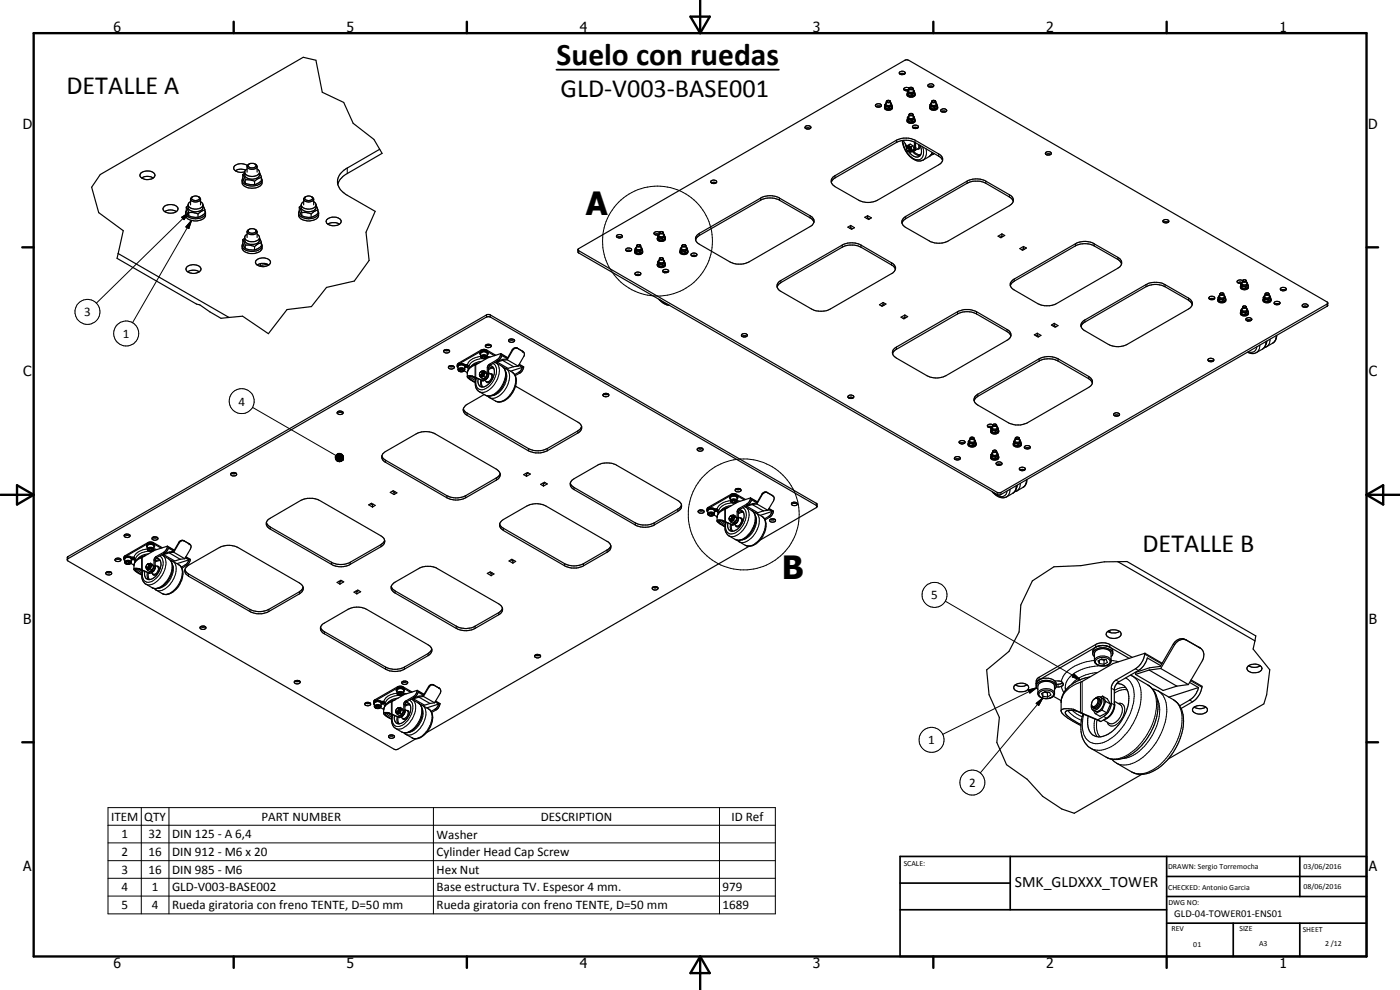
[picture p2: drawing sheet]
<svg xmlns="http://www.w3.org/2000/svg" width="420mm" height="297mm" viewBox="0 0 420 297" stroke-linecap="round" stroke-linejoin="round" font-family="sans-serif">
<defs><g id="words">
<g font-size="9.6">
<text x="175.8" y="64.4">A</text>
<text x="234.7" y="173.7">B</text>
</g>
<text font-size="9.4" x="167" y="19.6">Suelo con ruedas</text>
<g font-size="7.9">
<text x="19.9" y="28.1">DETALLE A</text>
<text x="168.2" y="29.1">GLD-V003-BASE001</text>
<text x="342.9" y="165.5">DETALLE B</text>
</g>
<text font-size="4.7" x="304.6" y="266.1">SMK_GLDXXX_TOWER</text>
<g font-size="4.2">
<text x="34" y="9.6">6</text>
<text x="104" y="9.6">5</text>
<text x="174" y="9.6">4</text>
<text x="244" y="9.6">3</text>
<text x="314" y="9.6">2</text>
<text x="384" y="9.6">1</text>
<text x="6.8" y="38.7">D</text>
<text x="410.6" y="38.7">D</text>
<text x="7" y="112.9">C</text>
<text x="410.8" y="112.9">C</text>
<text x="7" y="187.1">B</text>
<text x="410.8" y="187.1">B</text>
<text x="7" y="261.4">A</text>
<text x="410.8" y="261.4">A</text>
<text x="34" y="290.4">6</text>
<text x="104" y="290.4">5</text>
<text x="174" y="290.4">4</text>
<text x="244" y="290.4">3</text>
<text x="314" y="290.4">2</text>
<text x="384" y="290.4">1</text>
</g>
<g font-size="3.9">
<text x="25.3" y="94.9">3</text>
<text x="36.9" y="101.3">1</text>
<text x="71.6" y="121.7">4</text>
<text x="279.5" y="179.7">5</text>
<text x="278.6" y="223.3">1</text>
<text x="290.8" y="236.1">2</text>
<text x="33.3" y="246.2">ITEM</text>
<text x="36.4" y="251.5">1</text>
<text x="43.3" y="246.2">QTY</text>
<text x="44.6" y="251.5">32</text>
<text x="51.6" y="251.5">DIN 125 - A 6,4</text>
<text x="78.5" y="246.2">PART NUMBER</text>
<text x="131" y="251.6">Washer</text>
<text x="162.3" y="246.2">DESCRIPTION</text>
<text x="219.5" y="246.3">ID Ref</text>
<text x="36.4" y="256.8">2</text>
<text x="44.6" y="256.8">16</text>
<text x="51.6" y="256.8">DIN 912 - M6 x 20</text>
<text x="131" y="256.9">Cylinder Head Cap Screw</text>
<text x="36.4" y="262.2">3</text>
<text x="44.6" y="262.2">16</text>
<text x="51.6" y="262.2">DIN 985 - M6</text>
<text x="131" y="262.1">Hex Nut</text>
<text x="36.4" y="267.5">4</text>
<text x="45.6" y="267.5">1</text>
<text x="51.6" y="267.5">GLD-V003-BASE002</text>
<text x="131" y="267.5">Base estructura TV. Espesor 4 mm.</text>
<text x="216.9" y="267.5">979</text>
<text x="36.4" y="272.8">5</text>
<text x="45.6" y="272.8">4</text>
<text x="51.6" y="272.9">Rueda giratoria con freno TENTE, D=50 mm</text>
<text x="131" y="272.9">Rueda giratoria con freno TENTE, D=50 mm</text>
<text x="216.9" y="272.8">1689</text>
</g>
<text font-size="3.1" x="352.4" y="275.2">GLD-04-TOWER01-ENS01</text>
<g font-size="2.4">
<text x="271.2" y="259.7">SCALE:</text>
<text x="350.6" y="260.8">DRAWN: Sergio Torremocha</text>
<text x="391.2" y="260.6">03/06/2016</text>
<text x="350.6" y="267">CHECKED: Antonio Garcia</text>
<text x="391.2" y="266.7">08/06/2016</text>
<text x="350.6" y="271.4">DWG NO:</text>
<text x="351.6" y="279.3">REV</text>
<text x="372" y="279.4">SIZE</text>
<text x="391" y="279.6">SHEET</text>
<text x="358.1" y="284.1">01</text>
<text x="377.9" y="283.8">A3</text>
<text x="397.7" y="283.8">2 /12</text>
</g>
</g></defs>
<g fill="none" stroke="#000" stroke-width=".35">
<path d="M241.7 38a.87 .87 0 0 1 1-.4 .87 .87 0 0 1 .6 .8 .94 .94 0 0 1-1 .4 .94 .94 0 0 1-.7-.7zM241.8 38.5l.5-.1 .9 .1M262.8 31.4a1.21 1.21 0 0 1 1.7 .2 .94 .94 0 0 1-.9 .6 .94 .94 0 0 1-.8-.7zM262.9 32l.4-.2 1 .2M265.5 31.9a1.14 1.14 0 0 0 .6 1.2 1.14 1.14 0 0 0 1.3-.2l.4-.3v-.5M265.5 31.5l.3 .6M265.5 31.5l.3 .9M265.8 32.4h.1M265.8 32.4v.1M265.8 32.1l1.1 .2M265.8 32.5l1.1 .2M265.8 32.1v.4"/>
<path d="M266 30.5a.77 .77 0 0 0 1.2 0M266 30.8l-.2 .3a.89 .89 0 0 0 .8 .9 .89 .89 0 0 0 .9-.8M266.3 30.2h-.1a.39 .39 0 0 0 .4 .5 .39 .39 0 0 0 .4-.5l-.9 .1-.1 .9M266.9 32.3v.4M267 30.2l.2 .2v.8M267.2 30.8l.3 .3M267.5 31.1a1.22 1.22 0 0 1-1.9 .2l-.1 .2M267.5 31.2l.2 .6M267.7 31.9l.1 .1a1.35 1.35 0 0 1-2.3 .3M267.7 31.8l-.8 .5M267.7 31.8v.4l-.8 .5M270.1 22.2l-.2-.3a1.01 1.01 0 0 1 .9-.5 1.01 1.01 0 0 1 .9 .6l-.2 .2"/>
<path d="M270.1 22.2l.4 .2 1-.2M270.1 22.2l.6-.2 .8 .2M271.5 27.1l1 .1M272.2 28.4a1.64 1.64 0 0 0 2.4 0M272.2 36.2a1.58 1.58 0 0 0 2.4 0M272.3 27.9a1.07 1.07 0 0 0 .4 1.2 1.07 1.07 0 0 0 1.3 0l.6-.5-.1-.6M272.3 35.8a.99 .99 0 0 0 .3 1.1 .99 .99 0 0 0 1.1 .1l.8-.4v-.8M272.3 27.5v.4M272.3 27.9l.3 .7M272.3 35.3v.5M272.3 35.8l.3 .6M272.3 27.5l.1 .1"/>
<path d="M272.3 35.3l.1 .1M272.4 27.6l.2 .6M272.4 35.5l.2 .5M272.5 27.2l.6 .5h.9l.3-.4 .2 .6M272.5 27.3l-.2 .2M272.5 35.2l-.2 .1M272.6 28.2l1.1 .1M272.6 28.6l1.1 .1M272.6 28.2v.4M272.6 36v.4M272.6 36l1.1 .2M272.7 27l-.7-.1-.6 .2"/>
<path d="M272.8 34.7a.51 .51 0 0 0-.1 .7 .51 .51 0 0 0 .6 .2l1-.4 .2 .5M272.8 26.6a.68 .68 0 0 0 1.2 0M272.8 34.5l.3 .2h.6l.3-.2M272.8 26.8l-.3 .4M272.9 26.5l-.8-.3-.5 .1-.4 .3 .3 .5M273 34.2l-.2 .9M273 26.3l.6-.1 .3 .3-.7 .2zM273 34.2a.45 .45 0 0 0 .4 .4 .45 .45 0 0 0 .4-.4M273 34.2h.8M273.1 26.3l-.3 .2v.7M273.7 28.3v.4M273.7 36.2v.4"/>
<path d="M273.8 26.3l.2 .9M273.8 34.2l.2 .9M273.9 37.9a1.04 1.04 0 0 1 1.7 .2 .97 .97 0 0 1-.9 .5 .97 .97 0 0 1-.8-.7zM274 34.7l.3 .2a.87 .87 0 0 1-.8 1 .87 .87 0 0 1-1-.8M274 26.8a.66 .66 0 0 1 .3 .8 .66 .66 0 0 1-.7 .5l-.8-.2-.3-.7M274.4 38.2v.3M274.5 27.9l-.8 .4M274.5 27.9v.4l-.8 .4M274.5 35.7v.4l-.7 .5-1.2-.2M274.5 35.7l-.8 .5M275.3 38.3l-.7-.1-.6 .2M275.3 38.3l.1 .1"/>
<path d="M275.3 38.3l-.9 .1M278.6 25.4a.9 .9 0 0 1 .9-.3 .9 .9 0 0 1 .7 .8l-.1 .1a.96 .96 0 0 1-1.6-.5zM278.7 26l.3-.2 1.1 .2M279 32.1a1.23 1.23 0 0 0 1.2 1 1.23 1.23 0 0 0 1.2-1M279.1 31.5l.3 .6M279.1 31.5l.2 .9M279.3 31.1a1.05 1.05 0 0 0 1.8 .1l.2 .6M279.3 31.2l-.2 .3M279.3 32.4h.1M279.3 32.4l.1 .1M279.4 32.1l1.1 .2M279.4 32.5l1.1 .2"/>
<path d="M279.4 32.1v.4M279.6 30.5a.77 .77 0 0 0 1.2 0M279.6 30.8l-.3 .3M279.7 30.3l.4-.2 .5 .1a.48 .48 0 0 1-.4 .4 .48 .48 0 0 1-.5-.3zM279.9 30.2l-.3 .2v.8M280.5 32.3v.4M280.6 30.2l.2 .2v.8M280.8 30.8l.3 .3a.89 .89 0 0 1-.9 .9 .89 .89 0 0 1-.9-.8M281.3 31.8l-.8 .5M281.3 31.9l.1 .1M281.3 31.8l.1 .5a1.31 1.31 0 0 1-1.3 .6 1.31 1.31 0 0 1-1.1-.9l.1-.1M281.3 32.2l-.8 .5"/>
<path d="M282.4 32.9a.88 .88 0 0 1 1-.4 .88 .88 0 0 1 .6 .9l-.4 .3h-.7l-.5-.3zM282.5 33.5l.4-.2 1 .2M42.2 52a3.1 3.1 0 0 1 4.2 .2 1.66 1.66 0 0 1-2 1.7 1.95 1.95 0 0 1-2.4-1.5zM42.5 53.4a3.5 3.5 0 0 1 3.5 0M57.2 59.7a1.68 1.68 0 0 1 1.5-.9 1.68 1.68 0 0 1 1.5 .9M57.2 59.7a1.71 1.71 0 0 0 3 0M57.2 59.7v1.8M59.5 59a.59 .59 0 0 1 .3 .8 .59 .59 0 0 1-.7 .3 .99 .99 0 0 1-1.5-.8l.1-.2M60.2 59.7v1.8M72.8 52.4l.6-.6a2.76 2.76 0 0 0 4.5 .1l.5 1.3M72.8 52.4l.8 1.6M72.8 52.4v.9l.8 1.7"/>
<path d="M72.9 53.4a1.94 1.94 0 0 0-.1 1.8 4 4 0 0 0 5.8 0v-1.3l-.2-.4M73.6 54h1.4l1.4 .4M73.6 55l1.4 .4h1.4M73.6 54v1M73.7 51a3.6 3.6 0 0 0-3.1 .2M74.2 50a1.73 1.73 0 0 0 3 0M74.2 50v1.6M74.2 50.7l-.5 .4M74.2 49.7a2.81 2.81 0 0 0-4.1 .6 1.97 1.97 0 0 0 2.6 1.4l.7-.1M74.8 49.2a.57 .57 0 0 0-.3 .6 .57 .57 0 0 0 .5 .5 1.11 1.11 0 0 0 1.8-.9l-.1-.1M76.4 54.4v1M76.5 49.2l.7 .8"/>
<path d="M76.5 49.2a1.64 1.64 0 0 0-2.3 .8M76.5 49.2l.2 .1M77.2 50v1.6M77.2 50.7l.7 .9a1.88 1.88 0 0 1-2.4 2.2 1.78 1.78 0 0 1-2.1-2.2l.3-.5M78.4 53.2l-1.2 .6-.8 .6M78.4 53.2v1l-.7 .7-1.3 .5M78.6 54.2a3.3 3.3 0 0 1-4.2 1.5l-1-.5-.7-.8M91.8 59a.6 .6 0 0 0-.3 .8 .6 .6 0 0 0 .7 .3 .9 .9 0 0 0 1.1 0 .9 .9 0 0 0 .3-1l-.1-.1M91.8 59l.7-.2 1 .2M91.8 59l-.7 .6v1.9M93.5 59l.6 .7M94.1 59.7a1.78 1.78 0 0 1-3 .2"/>
<path d="M94.1 59.7v1.8M101.4 55.3a5.3 5.3 0 0 1 2.8-3.2l10.5-6.1-2.5-4.2-6.2-4.8-2.8-6.3-6.5-3-1.9-9.6-3.8-.9-60.9 35.2-2.6 3.8 2.1 7.6 7.4 5.4-1.5 6.9M113.9 44.8l-9.7 5.6a4.3 4.3 0 0 0-2.4 6l1.9 1.9 8.9 5.1-2.8 6.3 1 8.4-4.5 6.2-8.3 1.9-4.5 5.8-7.4 .9-5.6 7.2-7.7-5.2-4.1 .3M213.3 54.4a.95 .95 0 0 1 1-.4 .95 .95 0 0 1 .7 .8 1.05 1.05 0 0 1-1.7-.4zM213.5 54.9l.6-.2 .8 .2M250 53.1l19-11 1.2-.5 2.4-.2 1.7 .5 7.4 4.3a1.71 1.71 0 0 1 1.2 1.6 1.71 1.71 0 0 1-1.2 1.6l-18.4 10.7a6.1 6.1 0 0 1-5.6 0l-7.1-4.1a1.71 1.71 0 0 1-.6-2.9zM270.8 42.2a7.3 7.3 0 0 0 4.4 6.1h.3a4.6 4.6 0 0 0 3.3-1.3l1.1-1.2M271 42.1l1.2 1.9M271.1 42.1l-2.1 .7-18.4 10.6-.7 .6-.4 .7M271.1 42.1a5.7 5.7 0 0 1 3.5 .7l7.4 4.2 .9 1.1M271.6 43.1l.5 1.3M272.1 44.6a.51 .51 0 0 1 .7 0 .51 .51 0 0 1 0 .7l-.3 .1"/>
<path d="M272.1 44.6v-.5a.94 .94 0 0 1 1.2 0 .94 .94 0 0 1 .2 1.2l-.5 .3-.5-.2M272.1 44.6l.3 .7M272.2 44.2a.68 .68 0 0 1 .8 .3 .68 .68 0 0 1-.1 .9M272.2 44a1.02 1.02 0 0 1 .9 1.5l.2 .1M272.2 44.2a.76 .76 0 0 1 .7 1.2M272.2 44.2l-.1 .4M272.4 45.3l.5 .1M272.4 45.3l.1 .1M272.6 43.6l-.4 .4M272.6 43.6l.6-.4 .8 .5M272.6 43.6l.8 .5M273.4 44.1l.4 1"/>
<path d="M273.8 45.1l-.5 .5M274 43.7l.4 1.1M274 43.7l-.6 .4M274.4 44.8l-.6 .3M274.4 44.8l-1.1 .8M274.5 42.7l-.1 2.3-.3 .5-.4-.1M274.6 45.1l-.4 .3M274.7 45.1l-.1 .1M274.7 45l-.1 .1M274.8 42.8l-.1 2.2M274.8 44.2v.8M275.5 44.6l-.9 .5"/>
<path d="M276.2 43.6a2.54 2.54 0 0 1-.5 3.4 2.88 2.88 0 0 1-3-1.5M280.4 46.1l-1 .4M313.8 45.8a.97 .97 0 0 1 1.7 .3 1.07 1.07 0 0 1-1.8-.1zM313.9 46.4l.6-.3 .8 .3M35.5 76.1l-.4 1.4 23.9 13.7 1 .3 3 2.1 3.3 1.9 2.4-.3M35.5 76.1l33.2 19.1M49.3 61.9a2.92 2.92 0 0 1 4.1 .6 2.36 2.36 0 0 1-3.5 1.3 1.04 1.04 0 0 1-.9-.8 1.04 1.04 0 0 1 .3-1.1zM49.4 63.5a3.2 3.2 0 0 1 3.5 0M55.9 63.2l-.1 .3a2.13 2.13 0 0 0 2.3 2.8 3.4 3.4 0 0 0 3.6-1.5l-.2-1.6M55.9 62.1l.6-.5a2.76 2.76 0 0 0 4.4 0l.6 1.4M55.9 62.1l.8 1.7M55.9 62.1l.1 1.4 .7 1.3"/>
<path d="M56.7 63.8h1.3l1.4 .4M56.7 64.8l1 .3 1.7 .1M56.7 63.8v1M57.2 60.5l-.7 .7v1.3a2.81 2.81 0 0 0 4.4 0v-1.3l-.7-.7M59.4 64.2v1M61.5 63l-1.1 .4-1 .8M61.5 63v1l-.8 .6-1.3 .6M61.7 64a3 3 0 0 1-3.9 1.6 2.69 2.69 0 0 1-2.1-1.4M72.8 71.9v1l.8 1.6M72.8 71.9l.8 1.7M72.9 73l-.2 .5a2.23 2.23 0 0 0 2.3 2.6h1.3a2.19 2.19 0 0 0 2.3-2.8l-.2-.2M73.4 71.4a2.76 2.76 0 0 0 4.5 0l.5 1.4"/>
<path d="M73.4 71.5l-.6 .4M73.6 74.5l1.1 .4 1.7 .1M73.6 73.6h1.4l1.4 .4M73.6 73.6v.9M74.2 69.5a1.73 1.73 0 0 0 2.8 .3l.2-.3M74.2 69.5v1.7M74.2 70.3l-.3 .1a1.71 1.71 0 0 0-.2 2.3 3.2 3.2 0 0 0 3.5 .3l.4-.3 .3-.6a1.46 1.46 0 0 0-.7-1.8M74.8 68.8l-.3 .3a1.17 1.17 0 0 0 .9 1 1.17 1.17 0 0 0 1.3-.5l.2-.4-.4-.4M76.4 74v1M76.5 68.8l.7 .7M76.5 68.8a1.72 1.72 0 0 0-2.3 .6v.1M77.2 79.5a3.3 3.3 0 0 0 3.4 0"/>
<path d="M77.2 79.5a3.3 3.3 0 0 1 3.5 0M77.2 79.5l-.4-.4a1.26 1.26 0 0 1 1.5-1.6 2.08 2.08 0 0 1 2.9 1.3l-.6 .7M77.2 69.5v1.7M78.1 79.1v.8M78.4 72.8v1l-1 .8-1 .4M78.4 72.8l-1 .4-1 .8M78.6 73.8a3.1 3.1 0 0 1-3.8 1.6l-1.4-.6-.7-.8M80.3 79.3l-2.2 .3M89.8 62.1l.8 1.7M89.8 62.1v1.1l.8 1.6M89.9 63.2a1.39 1.39 0 0 0 1.1 2.2 3.9 3.9 0 0 0 4.6-1.2v-.2M90.6 63.8h1.4l1.4 .4"/>
<path d="M90.6 64.8l1 .3 1.8 .1M90.6 63.8v1M91.1 60.5a1.56 1.56 0 0 0 0 2.7 2.75 2.75 0 0 0 3.8-.9v-.8M93.4 64.2v1M94.1 60.5l.7 .7v.4M94.8 61.6a2.71 2.71 0 0 1-4.4 0l-.6 .5M94.9 61.6l.5 1.4M95.4 63.2a1.92 1.92 0 0 1 0 2.1 1.92 1.92 0 0 1-1.8 .9 3.2 3.2 0 0 1-4-1.6v-.7M95.4 63l-1.3 .5-.7 .7M95.4 63v1l-.8 .6-1.2 .6M98.1 65.9a2.79 2.79 0 0 1 4.3 .4 2.43 2.43 0 0 1-3.5 1.2 1.03 1.03 0 0 1-.8-1.6zM98.4 67.3a3.3 3.3 0 0 1 3.5 0"/>
<path d="M173.4 74.9l126.2 73 .7-.1 98.2-56.7M173.6 74.7l98-56.6 .7-.2 126 72.7 .2 .2v.9l-98.7 56.8-126.1-72.6-.3-.3zM185.1 70.6a.89 .89 0 0 1 1-.3 .89 .89 0 0 1 .6 .8 1 1 0 0 1-1.7-.4zM185.2 71.2l.4-.2 1 .2M188 75.2l.5-.1 .9 .1M189.4 75.2l.2-.2a.93 .93 0 0 0-.9-.6 .93 .93 0 0 0-.9 .7l.2 .2M189.4 75.2l-.6 .2-.8-.1M190.5 75.4a1.4 1.4 0 0 0 2.4 0M190.6 74.7l.3 .7M190.6 74.7l.3 1M190.9 75.4l1.1 .1M190.9 75.7l1.1 .2"/>
<path d="M190.9 75.4v.3M191.1 73.8a.72 .72 0 0 0 1.2 0M191.1 74a.66 .66 0 0 0-.3 .8 .66 .66 0 0 0 .7 .5l.6-.1 .5-.3-.3-.9M191.2 73.6l-.1 .8M191.3 73.5l-.1 .1M191.3 73.5l.6-.1 .3 .2a.56 .56 0 0 1-1 .1v-.1M191.3 73.4l-.1 .2M192 75.5v.4M192.1 73.5l.2 .9M192.6 74.5l-.1 .2a1.37 1.37 0 0 1-1.8-.1l-.1 .1M192.6 74.5v.1M192.6 74.6l.2 .5"/>
<path d="M192.8 75.1l.1 .7a1.42 1.42 0 0 1-2.4-.1l.1-.6M192.8 75.2l.1 .1M192.8 75.1l-.8 .4M192.8 75.5l-.8 .4M197.3 71.5a1.42 1.42 0 0 0 2.4 0M197.3 70.8l.1 .1M197.3 70.8l.3 1M197.3 78.6l.3 1.1M197.3 78.6l.1 .1M197.4 71.2l-.1 .3M197.4 79l-.1 .2a1.31 1.31 0 0 0 1.1 .9 1.31 1.31 0 0 0 1.3-.7M197.4 70.9h.1"/>
<path d="M197.4 78.7h.1M197.4 70.9l.2 .5M197.4 78.7l.2 .6M197.6 78.3a1.22 1.22 0 0 0 1.8 .2l.2 .5M197.6 70.5a1.22 1.22 0 0 0 1.8 .2l.2 .4M197.6 70.6l-.3 .2M197.6 78.4l-.3 .2M197.6 71.4l1.2 .2M197.6 79.3l1.2 .2M197.6 79.7l1.2 .2M197.6 71.4v.4M197.6 79.3v.4"/>
<path d="M197.7 70.3l-.6-.2-.6 .3M197.9 69.9l.3 .2h.7l.2-.2M197.9 69.7a.95 .95 0 0 0-1.6 .4l.4 .4h.9M197.9 70.1l-.3 .4M197.9 78.4v-.8l.4-.3 .8 .3v.8M197.9 77.7l.5 .3 .7-.3M197.9 78l-.3 .3M197.9 69.7v.8M198 69.6h.9M198 69.6l-.1 .1M198.1 69.6h-.1M198.1 77.4a.43 .43 0 0 0 .3 .5 .43 .43 0 0 0 .5-.4l-.1-.1"/>
<path d="M198.8 71.6v.4M198.8 79.5v.4M198.9 69.6l.2 .9M198.9 69.6a.45 .45 0 0 1-.4 .4 .45 .45 0 0 1-.5-.4M199.1 70.1l.2 .3a.92 .92 0 0 1-.5 1 .92 .92 0 0 1-1.1-.3l-.1-.6M199.1 78l.2 .2a.9 .9 0 0 1-.7 1 .9 .9 0 0 1-1-.5v-.3M199.6 71.2a.83 .83 0 0 1-.9 1.2 1.03 1.03 0 0 1-1.4-.9M199.6 71.1l-.8 .5M199.6 79.1a.92 .92 0 0 1-.2 1 .92 .92 0 0 1-1 .2l-.9-.3-.2-.7M199.6 79v.4l-.8 .5M199.6 71.1v.4l-.7 .5-1.3-.2M199.6 79l-.8 .5"/>
<path d="M204 75.4a1.41 1.41 0 0 0 2.4 0M204.2 75.1l-.2 .3M204.2 74.8l.2 .9M204.2 74.7l.2 1M204.4 75.4l1.2 .1M204.4 75.7l1.2 .2M204.7 73.8l.5 .3 .7-.3M204.7 74a.66 .66 0 0 0-.3 .8 .66 .66 0 0 0 .6 .5h.5a.66 .66 0 0 0 .6-.5 .66 .66 0 0 0-.2-.8M204.8 73.5l-.1 .9M204.9 73.5h.8M204.9 73.4l-.1 .4 .3 .1 .5-.1 .1-.3M205.6 75.5v.4"/>
<path d="M205.7 73.5l.2 .9M206.2 74.5l-.6 .4h-.7l-.5-.4-.2 .2M206.2 74.5v.1M206.2 74.6l.2 .5M206.4 75.2a.95 .95 0 0 1-.3 1.1 .95 .95 0 0 1-1.1 .1l-.7-.3-.3-.7M206.4 75.1l-.8 .4M206.4 75.1v.4l-.8 .4M207.5 76.2a1.05 1.05 0 0 1 1.7 .3 .87 .87 0 0 1-1 .6 .87 .87 0 0 1-.7-.9zM207.5 76.8l.6-.2 .8 .2M209.1 70.7l.8-.7 18.4-10.6a5.8 5.8 0 0 1 5.6 0l9.2 5.3a1.71 1.71 0 0 1 1.2 1.7 1.71 1.71 0 0 1-1.2 1.6l-18.4 10.6a6.2 6.2 0 0 1-5.6 0l-9.2-5.3a1.67 1.67 0 0 1-.8-2.6zM244.3 66.7l-.9-1.2-9.5-5.4a6.1 6.1 0 0 0-5.6 0l-18.4 10.6-.8 .6-.4 .7M254.5 68.2l.8-.6 1.1 .7-.8 .5z"/>
<path d="M255.3 67.6v.7M255.3 68.3l.6 .3M255.3 68.3l-.3 .2M259.5 65.2l.9-.5 1.1 .7-.8 .5zM260.4 65.4l-.3 .1M260.4 64.7v.7M260.4 65.4l.5 .3M271.2 65.4l19-11a6.2 6.2 0 0 1 5.7 0l7 4a1.74 1.74 0 0 1 1.2 1.7 1.74 1.74 0 0 1-1.2 1.6l-18.3 10.6a6.2 6.2 0 0 1-5.7 0l-7.1-4.1a1.68 1.68 0 0 1-.6-2.8zM299.5 70.9l1.2-.7 .8 .5-1.1 .6zM300.7 70.2v.7M300.7 70.9l.2 .1M300.7 70.9l-.6 .3"/>
<path d="M304.1 60.4l-.9-1.1-7.7-4.5-1.3-.4h-2.3l-1.7 .6-18.4 10.6-.7 .6-.4 .7M306.1 74.6l1.1-.6 .8 .4-1.1 .7zM307.2 74.6l-.6 .3M307.2 74v.6M307.2 74.6l.3 .2M336.6 79.2l-1.1-1.3-7.1-4.1a6.1 6.1 0 0 0-5.7 0l-18.3 10.6-.6 .4-.6 .9M349.2 66.7a.48 .48 0 0 1-.1-.6 .48 .48 0 0 1 .5-.2l1 .2 .2 .2-.2 .4M349.2 66.7l.6 .2 .8-.2M349.2 66.7l.3-.2 1.1 .2M56 80.1a2.83 2.83 0 0 1 4.3 .5 2.29 2.29 0 0 1-3.2 1.3 1.2 1.2 0 0 1-1.1-1.8zM56.3 81.5a3.4 3.4 0 0 1 3.5 0M190.7 81.9l.7-.3 .9 .4a.89 .89 0 0 1-.8 .7 .89 .89 0 0 1-.9-.7z"/>
<path d="M190.7 82.5l.6-.2 .8 .2M197.7 89.8a4.7 4.7 0 0 0 3.2 1.8M199.1 81.7l-.2-.4a1.01 1.01 0 0 1 .9-.5 1.01 1.01 0 0 1 .9 .6l-.2 .3M199.1 81.7l.4 .1M199.5 81.5v.3M200.3 81.6l.2 .1M200.3 81.6l-.6-.2-.6 .3M200.3 81.6l-.8 .1M200.5 81.7l-1 .1M233.8 84.6l19-11.1a6.2 6.2 0 0 1 5.6 0l9.2 5.4a1.68 1.68 0 0 1 1.2 1.6 1.68 1.68 0 0 1-1.2 1.6l-18.4 10.6a6.2 6.2 0 0 1-5.7 0l-9.2-5.3a1.68 1.68 0 0 1-.5-2.8zM263.9 91.4l1.1-.6 .9 .4-1.2 .7zM265 90.8v.6"/>
<path d="M265 91.4l.3 .2M265 91.4l-.5 .3M268.7 80.8l-.8-1.1-9.5-5.5a6.2 6.2 0 0 0-5.6 0l-18.5 10.6-.7 .6-.4 .7M270.4 95.2l1.2-.7 .8 .5-1.1 .7zM271.6 95.2l-.6 .3M271.6 94.5v.7M271.6 95.2l.2 .1M303.6 84.4l.8-.7 18.3-10.5a5.8 5.8 0 0 1 5.7 0l7.1 4a1.73 1.73 0 0 1 1.1 1.6 1.73 1.73 0 0 1-1.1 1.7l-19.2 10.9a6.2 6.2 0 0 1-4.9-.3l-7-4.1a1.61 1.61 0 0 1-.8-2.6zM311.3 100v.6M315.5 97.5l.9-.5 1.1 .7-.9 .5zM316.4 97.7l-.3 .2M316.4 97v.7"/>
<path d="M316.4 97.7l.5 .3M325 96.4l18.9-11a6.2 6.2 0 0 1 5.7 0l7.1 4.1a1.73 1.73 0 0 1 1.1 1.6 1.73 1.73 0 0 1-1.1 1.6l-18.4 10.6a6.2 6.2 0 0 1-5.7 0l-7-4.1a1.64 1.64 0 0 1-.6-2.8zM357.8 91.4l-1.1-1.3-7.1-4.1a6.2 6.2 0 0 0-5.7 0l-18.6 10.8-.9 1.2M363 89.7l.5-.2 .9 .2M364.4 89.7l.2-.2a.93 .93 0 0 0-.9-.6 .93 .93 0 0 0-.9 .6l.2 .2M364.4 89.7l-.3 .2-1.1-.2M365.5 89.9a1.37 1.37 0 0 0 2.4 .1M365.6 89.2l.2-.2a1.13 1.13 0 0 0 1.8 0l.2 .5M365.6 89.7l-.1 .1a1.25 1.25 0 0 0 .8 1.1 1.25 1.25 0 0 0 1.3-.3l.3-.3-.1-.6M365.6 89.2l.3 .6M365.6 89.2l.3 1.1M365.9 89.8l1.1 .2"/>
<path d="M365.9 89.8v.5M366.1 88.6a.83 .83 0 0 0 .5 1.3 .83 .83 0 0 0 .9-1.1l-.2-.2M366.2 88.1l.8-.2a.42 .42 0 0 1-.2 .6 .42 .42 0 0 1-.5-.2zM366.3 87.9l-.2 .3v.7M367 90v.4M367.1 88l.2 .3-.3 .3-.7-.1-.2-.2M367.3 88.3v.6M367.8 89.5v.5l-.7 .4-1.2-.1M367.8 89.5l-.8 .5M372.3 93.9a1.39 1.39 0 0 0 2.4 0M372.4 85.3l.2 .6M372.4 85.3l.2 1.1"/>
<path d="M372.4 93.1l.2 1M372.4 93.1l.2 .7M372.4 85.7l-.1 .2a1.31 1.31 0 0 0 1.1 .8 1.31 1.31 0 0 0 1.3-.7M372.4 93.6l-.1 .3M372.6 92.8l.6 .5h.6l.5-.3M372.6 85a1.05 1.05 0 0 0 1.7 .1l.3 .5M372.6 85.1l-.2 .2M372.6 93l-.2 .1M372.6 85.9l1.2 .2M372.6 86.4l1.2 .1M372.6 85.9v.5M372.6 93.8v.3"/>
<path d="M372.6 93.8l1.2 .1M372.6 94.1l1.2 .3M372.7 84.8l-.6-.2-.6 .2M372.9 92.5l-.3 .3M372.9 84.2a1 1 0 0 0-1.6 .5l.4 .3h.9M372.9 84.6l-.3 .4M373 84.1l-.1 .9M373.1 84.1h.8M373.1 84.1a.42 .42 0 0 0 .4 .4 .42 .42 0 0 0 .4-.4M373.1 91.9l-.1 .3 .3 .1h.4l.2-.4M373.2 84l-.2 .1M373.8 84l.1 .1"/>
<path d="M373.8 86.1v.4M373.8 93.9v.5M373.9 91.9l-.4-.1-.6 .2v.8M373.9 84.1l.1 .1a.63 .63 0 0 1-.5 .5 .63 .63 0 0 1-.6-.3M373.9 91.9l.1 .2a.64 .64 0 0 1-1.1 .1M374.1 84.3v.7M374.1 92.2v.6M374.1 84.6l.2 .2a.88 .88 0 0 1-.8 1.1 .88 .88 0 0 1-.9-.9M374.1 92.5l.2 .2a.91 .91 0 0 1-.6 1 .91 .91 0 0 1-1.1-.4v-.5M374.3 92.9l.3 .6M374.5 96v.3M374.6 85.7a.92 .92 0 0 1-.2 1 .92 .92 0 0 1-.9 .3l-1-.3-.2-.7"/>
<path d="M374.6 93.6a.83 .83 0 0 1-.9 1.2 1.03 1.03 0 0 1-1.4-.9M374.6 93.5l-.8 .4M374.6 93.5v.4l-.8 .5M374.6 85.6l-.8 .5M374.6 85.6v.4l-.8 .5M375.3 96.1h.2M375.3 96.1h-1.2M375.3 96.1l-.8 .1M375.5 96.1a.51 .51 0 0 0 .1-.6 .51 .51 0 0 0-.6-.2l-1.1 .4 .1 .4 .5 .2M375.5 96.1l-1 .2M379 89.9a1.41 1.41 0 0 0 2.5 .1M379.1 89.2l.3-.2a1.13 1.13 0 0 0 1.8 0l.2 .5"/>
<path d="M379.1 89.2l.3 1.1 .6 .1h.7l.5-.3 .2-.6M379.1 89.2l.3 1M379.2 89.7l-.2 .2M379.4 89.8l1.2 .2M379.7 88.9v-.7l.4-.3 .8 .3v.7M379.7 88.3l.3 .3 .7-.1 .2-.2M379.7 88.6h-.2a.82 .82 0 0 0 .8 1.2 .82 .82 0 0 0 .7-1.2h-.1M379.9 87.9a.42 .42 0 0 0 .3 .6 .42 .42 0 0 0 .5-.4v-.1M380.6 90v.4M381.4 89.7a1.04 1.04 0 0 1-.4 1.1 1.04 1.04 0 0 1-1.2 0l-.6-.3-.2-.6M381.4 89.5l-.8 .5M382.5 90.7a1.07 1.07 0 0 1 1.7 .3 .94 .94 0 0 1-1 .5 .94 .94 0 0 1-.8-.7z"/>
<path d="M382.6 91.2l.5-.1 .9 .1M384.2 86.6a.93 .93 0 0 1 1-.5 .93 .93 0 0 1 .8 .9 1.01 1.01 0 0 1-1.8-.4zM384.5 87l.5-.1 .9 .1M390.9 91.4a1.07 1.07 0 0 1 1.7 .4l-.6 .4h-.6l-.5-.3zM391 92l.6-.2 .8 .2M133.3 105.1l.8-.2a.55 .55 0 0 1 .7 .2 .55 .55 0 0 1-.2 .7l-.7 .1-.6-.2-.2-.4zM133.3 105.1l.6 .1 .8-.1M134.7 109.9a.89 .89 0 0 1 1-.3 .89 .89 0 0 1 .6 .8 .96 .96 0 0 1-1.7-.4zM134.8 109.9l.5 .2 .9-.2M137.2 110l.2 .4M137.3 109.6l-.1 .2M137.3 109.6a1.48 1.48 0 0 1 2.3 0v.6"/>
<path d="M137.7 109.6a1.29 1.29 0 0 1 1.8 .4v.9a1.12 1.12 0 0 1-1 .7 1.12 1.12 0 0 1-1.1-.7v-.9zM138.1 111.3l-.2-.4 .4-.2 .6 .1 .1 .3-.4 .2M138.1 111.3h.5M138.1 110.9v.4M138.2 110.7l.4 .2M138.6 110.9v.4M138.7 110.7l-.1 .2M139.3 111.3l.9 .5M139.5 109.4l1 .3-.1 .3-.8 .2M139.6 109.9v.1M139.6 109.9a1.49 1.49 0 0 0-2.4 .1M139.6 110.2l-.1 .2"/>
<path d="M140.2 113l.7 .8 1.8 1M140.4 109.6l-.8 .2M140.7 110.2l.1 .3M141.7 112.8l2.9 1.3M141.7 112.8l.4 .2M141.7 112.8h-1.2l-.3 .2M142.1 113l2.9 1.3M142.1 113l-1.3 .1a2.58 2.58 0 0 0 1.9 1.6M143.7 108.9l-1.6 .6a2.98 2.98 0 0 0-1.9 2.5v1M143.9 112.5l.1 .4M143.9 112.3v.2M143.9 112.4l.1-.6 .6-.4a.74 .74 0 0 1 .1 .8 .74 .74 0 0 1-.7 .4"/>
<path d="M143.9 112.4l.1 .2M144 106.1a1.39 1.39 0 0 1 2.5 0M144.1 112.9l.2 .4M144.6 105.3l-7 4-.3 .3M144.6 114.1l.4 .2M144.7 111.5a.66 .66 0 0 1 .2 .8 .66 .66 0 0 1-.9 .3M144.7 105.2h1M144.9 105.2a.8 .8 0 0 0-.8 .5 .8 .8 0 0 0 .1 .8M144.9 107.3l-.2-.3 1-.2 .1 .4-.4 .2M144.9 107.3l.5 .1M144.9 106.9v.4M144.9 111.4a.88 .88 0 0 1 .3 1.2 .88 .88 0 0 1-1.2 .3"/>
<path d="M144.9 111.4l-.5 .1a.5 .5 0 0 1 .2 .7 .5 .5 0 0 1-.7 .2M144.9 111.4a.98 .98 0 0 1 .1 1 .98 .98 0 0 1-1 .5M145 106.8l.4 .1M145.1 105.2l.9 .1M145.1 112.9l.6 .3M145.1 112.9l-.8 .4M145.2 111.3l-.2 .1M145.2 111.3l.6 .2 .4 .7M145.2 111.3l.4 .6M145.3 114.1l.7 .4M145.4 106.9v.5M145.5 106.8l-.1 .1"/>
<path d="M145.6 111.9l.6 .3M145.6 111.9l-.5 1M145.7 103.6a1 1 0 0 1 1.7 .3 .96 .96 0 0 1-.9 .5 .96 .96 0 0 1-.8-.8zM145.7 113.2l-.8 .5-.6-.4M145.9 103.5l.6 .2 .8-.2M145.9 105.3l.6 .5-.2 .7M146 113.7l-.6 .3M146 103.4l.1 .2M146.1 105.4l2.3 1.3M146.2 112.2l-.5 1M146.6 112a1.98 1.98 0 0 1-1.6 2.3M146.6 111.8l.8 .5"/>
<path d="M146.9 109.7a1.77 1.77 0 0 1 1.4 2.7 4.2 4.2 0 0 1-3.9 3.7 1.87 1.87 0 0 1-.9-2.4M148.5 108.7l2.7 1.7M148.8 106.6l-2.9-1.7h-1.3l-7 4.1-.3 .3-.1 .7M149.2 108.6l3.3 1.9 1.6-.5M150.3 106.1l-.2 .9-.7 .8-2.9 1.8-.2 .7-.2 2.5-.4 .6-1.1 .7M150.3 106.1l-3.8 1.2-3.9 2.3M150.3 106.1l2 1.2M150.8 108.1l3.3 1.9M150.8 108.1l-1.6 .5M151.2 110.4l2.5 1.3 .8 .7M151.2 110.4a5.9 5.9 0 0 1-2 7.5 3.2 3.2 0 0 1-3.5 .7l-1.9-1.1a3.5 3.5 0 0 1-.9-4.1M152.2 107.6l-1.6-.9-.7 1.2-2.8 1.7-.5 .7-.1 2.4-.4 .9"/>
<path d="M152.2 107.9l3.3 2M152.2 107.9l-1.4 .2M152.8 101.9a1.05 1.05 0 0 1 1.6 .4l-.8 .4-.6-.1-.4-.3zM152.9 101.9l.5 .2 .9-.2M154.5 112.4a6.4 6.4 0 0 1-4.7 8.2l-1.1-.2-2.4-1.6M154.7 115.9l18.7 10.8a1.73 1.73 0 0 1 1.2 1.6 1.73 1.73 0 0 1-1.2 1.6l-9.2 5.4a6.3 6.3 0 0 1-4.4 .4l-1.2-.4-18.4-10.7a1.74 1.74 0 0 1-1.2-1.6 1.74 1.74 0 0 1 1.2-1.7l5.1-2.9M155.1 104.4h-.4l-.7 .5-1.8 3M155.1 104.4l1.9 1.1M155.2 104.4l-.4-.1-.9 .5-1.7 2.9-1.3 .1-1.7 .6v.2M155.2 104.4l1.8 1.1M155.5 109.9l-1.4 .1M155.6 109.6l1.1 .6"/>
<path d="M155.9 109.3l1.3 .8a2.64 2.64 0 0 1-1.2 1.8l-1.4 .8M156.7 110.2l-.6 1.2-1.6 1M156.7 110.2l-3.5 1.2M157 105.5l.4 1-1.9 3.4M181.1 118.2a.86 .86 0 0 1 1-.3 .86 .86 0 0 1 .6 .8 1.1 1.1 0 0 1-1.8-.2zM181.1 118.2l.6 .2 .8-.2M222.6 100.3a1.16 1.16 0 0 1 1.7 .2 .94 .94 0 0 1-.9 .6 .94 .94 0 0 1-.9-.6zM222.7 100.9l.3-.1 1.1 .1M254.7 119.4a.49 .49 0 0 1-.2-.6 .49 .49 0 0 1 .6-.3h.5a.51 .51 0 0 1 .5 .3 .51 .51 0 0 1 0 .6M254.7 119.4l.3 .1 1.1-.1M254.7 119.4l.5-.2 .9 .2M268.2 104.8l.8-.7 18.4-10.6a6.3 6.3 0 0 1 5.7 0l9.1 5.3a1.71 1.71 0 0 1 1.2 1.7 1.71 1.71 0 0 1-1.2 1.6l-18.3 10.6a6.2 6.2 0 0 1-5.7 0l-9.2-5.3a1.75 1.75 0 0 1-.8-2.6z"/>
<path d="M292.6 119l.8-.7 18.5-10.6a6.2 6.2 0 0 1 5.6 0l9.2 5.2a1.76 1.76 0 0 1 1.2 1.7 1.76 1.76 0 0 1-1.2 1.6l-18.4 10.7a6.2 6.2 0 0 1-5.6 0l-9.3-5.4a1.73 1.73 0 0 1-.8-2.5zM303.3 100.8l-.8-1.1-9.4-5.5a6.2 6.2 0 0 0-5.7 0l-18.7 10.8-.8 1.1M310.4 100.5l.9-.5 1.1 .6-.8 .5zM311.3 100.6l.6 .4M311.3 100.6l-.3 .2M327.8 114.9l-.4-.7-.7-.6-9.2-5.3a6.2 6.2 0 0 0-5.6 0l-18.5 10.6-1.1 1.3M362.6 107.7a1.17 1.17 0 0 1 1.7 .3 .95 .95 0 0 1-.9 .6 .95 .95 0 0 1-.9-.7zM362.7 108.4l.6-.2 .8 .2M379.4 104.3l-.5 .4a4.1 4.1 0 0 1-3.1 1.4l-1.4-.4M380.1 102.4l-.2 1-.5 .9M383.2 100.6a2.77 2.77 0 0 1-1.2 2.4l-2.6 1.3M101.2 123.7a1.09 1.09 0 0 1 1.8 .1 1.01 1.01 0 0 1-.9 .6 1.01 1.01 0 0 1-.9-.6z"/>
<path d="M101.4 123.5l.4 .2 1-.2M114.6 136.8l.8 1.1 18.7 10.8a6.2 6.2 0 0 0 5.7 0l9.5-5.5 .8-1.1M114.9 136.1l10-5.9a6.2 6.2 0 0 1 5.7 0l18.4 10.6a1.74 1.74 0 0 1 1.1 1.6 1.74 1.74 0 0 1-1.1 1.7l-9.2 5.3a6.2 6.2 0 0 1-5.7 0l-18.4-10.7a1.71 1.71 0 0 1-.8-2.6zM139.1 122.7l.8 1.1 18.7 10.8a6.2 6.2 0 0 0 5.6 0l9.2-5.3 .8-.6 .4-.7M209.3 134.7a.98 .98 0 0 1 1.7 .3 .91 .91 0 0 1-1 .4 .91 .91 0 0 1-.7-.7zM209.4 134.5l.6 .2 .8-.2M286.6 137.8a.54 .54 0 0 1 0-.7 .54 .54 0 0 1 .7-.1l.8 .2 .1 .4-.2 .2M286.6 137.8l.6 .2 .8-.2M286.6 137.8l.4-.1 1 .1M287.9 132.4a1.02 1.02 0 0 1 1.7 .4 .98 .98 0 0 1-.9 .4 .98 .98 0 0 1-.8-.7zM288 133l.4-.2 1 .2M290.6 132.5l.3-.2a1.13 1.13 0 0 0 1.7 0l.3 .5"/>
<path d="M290.6 132.5h.1M290.6 132.5l.3 .9M290.6 132.9v.2a1.31 1.31 0 0 0 1.1 .8 1.31 1.31 0 0 0 1.2-.7M290.6 132.5l.1 .1M290.7 132.6l.2 .5M290.9 133.5h.1M290.9 133.1l1.1 .2M290.9 133.5l1.1 .2M290.9 133.1v.4M291.1 131.8l-.2 .2a.9 .9 0 0 0 .7 1.1 .9 .9 0 0 0 1-.6l-.3-.7M291.1 131.5v.7M291.4 131.2l-.2 .2a.57 .57 0 0 0 .5 .5 .57 .57 0 0 0 .6-.3"/>
<path d="M292 131.2l.2 .1M292 133.3v.4M292.2 131.3l-.6-.2-.3 .3a.5 .5 0 0 0 .4 .3 .5 .5 0 0 0 .5-.3M292.2 131.3l.1 .1M292.3 131.4v.8M292.9 132.8l-.1 .5-.8 .4M292.9 132.8l-.9 .5M292.9 132.9a.91 .91 0 0 1-.2 1 .91 .91 0 0 1-1 .3l-.9-.3-.3-.7M297.3 129.3a1.38 1.38 0 0 0 2.4 0M297.3 137.1a1.37 1.37 0 0 0 2.4 .1M297.4 128.6l.3-.1a1.16 1.16 0 0 0 1.7-.1l.2 .5M297.4 136.4l.2-.2a1.07 1.07 0 0 0 1.8 0l.2 .5"/>
<path d="M297.4 136.4l.3 .6M297.4 128.6l.3 .6M297.4 128.9l.3 .7M297.4 136.8l.3 .7M297.4 128.6v.3M297.4 136.4v.4M297.4 136.8a1.13 1.13 0 0 0 .5 1.3 1.13 1.13 0 0 0 1.4-.2l.5-.5-.2-.6M297.4 129a1.05 1.05 0 0 0 .4 1.2 1.05 1.05 0 0 0 1.2 0l.6-.4v-.8M297.7 137l1.1 .2M297.7 129.2l1.1 .2M297.7 137.5l1.1 .1M297.7 129.2v.4"/>
<path d="M297.7 137v.5M297.7 129.6l1.1 .2M297.8 128l-.9-.1-.4 .2M297.8 128l-.2 .3M297.9 135.5l.4 .3 .8-.3M297.9 127.6l.5 .3 .7-.3M297.9 135.8l-.2 .1a.87 .87 0 0 0 .8 1.1 .87 .87 0 0 0 .9-1.1l-.3-.1M297.9 127.9l-.1 .1M298 127.5a.98 .98 0 0 0-1.6 .4l.3 .3 .9 .1M298.1 127.4l-.2 .9M298.2 135.1l-.1 .1M298.8 129.4v.4"/>
<path d="M298.8 137.2v.4M298.9 135.2a.64 .64 0 0 0-1 .2v.7M298.9 127.4l.2 .9M298.9 135.2l.2 .9M298.9 135.2a.45 .45 0 0 1-.4 .4 .45 .45 0 0 1-.4-.3M298.9 127.4l-.2 .4h-.4l-.2-.4M298.9 127.4l-.3-.2-.5 .2M299 138.8a.88 .88 0 0 1 1-.3 .88 .88 0 0 1 .6 .8 .87 .87 0 0 1-1 .4 .87 .87 0 0 1-.6-.9zM299.1 127.9a.66 .66 0 0 1 .3 .8 .66 .66 0 0 1-.7 .4l-.9-.2-.2-.6M299.5 139.5v.1M299.5 139.2v.3M299.6 136.7l-.8 .5"/>
<path d="M299.6 136.7v.5l-.8 .4M299.6 128.9v.4l-.8 .5M299.6 128.9l-.8 .5M300.4 139.3l.1 .1M300.4 139.3l-.7-.1-.6 .2M300.4 139.3l-.9 .2M304.2 132.5l.2-.2a1.28 1.28 0 0 0 1.9 .1l.1 .4M304.2 132.9l-.1 .7a1.37 1.37 0 0 0 1.3 .5 1.37 1.37 0 0 0 1.1-.9M304.2 132.9l.3 .6M304.2 132.5l.3 .6M304.2 132.5v.4M304.5 133.1l1.1 .2"/>
<path d="M304.5 133.1v.4M304.7 131.6a.73 .73 0 0 0 1.2 0M304.7 131.8l-.3 .2v.7a.89 .89 0 0 0 1.2 .4 .89 .89 0 0 0 .5-1.2l-.2-.1M304.9 131.2a.48 .48 0 0 1 .5-.1 .48 .48 0 0 1 .3 .5 .46 .46 0 0 1-.5 .1 .46 .46 0 0 1-.3-.5zM305 131.2l-.3 .2v.8M305.6 133.3v.4M305.6 131.2l.3 .2v.8M306.4 132.8l-.8 .5M306.4 132.8a1.22 1.22 0 0 1-1.9 .7M306.4 132.9l.1 .2a1.33 1.33 0 0 1-1.2 .8 1.33 1.33 0 0 1-1.2-.7M307.6 134.5l-.2-.2a.93 .93 0 0 1 .9-.6 .93 .93 0 0 1 .9 .6l-.2 .2M307.6 134.5l.7 .2 .7-.2"/>
<path d="M307.6 134.5l.6-.2 .8 .2M334.4 124.7l.6-.2 .8 .2M335.8 124.7l.1-.1a.83 .83 0 0 0-.8-.8 .83 .83 0 0 0-.8 .8l.1 .1M335.8 124.7l-.6 .2-.8-.2M69.4 142a1.03 1.03 0 0 1 1.6 .4l-.4 .3-.8 .1-.5-.3zM69.4 142l.6 .2 .8-.2M80 156.8l.5 .9 .6 .4 18.4 10.6a6.2 6.2 0 0 0 5.6 0l9.2-5.3 .8-.6 .3-.7M80.5 155.9l9.7-5.7a6.3 6.3 0 0 1 5.7 0l18.4 10.6a1.73 1.73 0 0 1 1.2 1.6 1.73 1.73 0 0 1-1.2 1.6l-9.2 5.3a5.8 5.8 0 0 1-5.6 0l-18.4-10.6a1.67 1.67 0 0 1-.6-2.8zM110.6 151.5l.9-.5 1.1 .6-.8 .5zM111.2 151.2l.6 .3M111.8 151.5v.6M112 151.3l-.2 .2"/>
<path d="M117.1 147.7l.9-.5 1.1 .7-.8 .5zM117.7 147.4l.6 .3M118.3 147.7v.7M118.6 147.6l-.3 .1M149.9 157.2l.9 1.1 18.6 10.8a6.2 6.2 0 0 0 5.7 0l7.4-4.3 .8-1.1M150.5 156.3l7.6-4.5a6.2 6.2 0 0 1 5.7 0l18.4 10.6a1.73 1.73 0 0 1 1.1 1.7 1.73 1.73 0 0 1-1.1 1.6l-7.1 4.1a5.9 5.9 0 0 1-5.7 0l-18.3-10.6a1.68 1.68 0 0 1-.6-2.9zM157.2 142.4l1.1-.6 .9 .4-1.2 .7zM157.7 142.1l.3 .1M158 142.2v.7M158.6 141.9l-.6 .3M162.3 145.3l1.1-.6 .8 .5-1.1 .6zM162.8 145l.3 .2"/>
<path d="M163.1 145.2v.6M163.6 144.9l-.5 .3M171.1 144.9l.4 .8 .8 .6 18.4 10.6a6.3 6.3 0 0 0 5.6 0l7.4-4.3 .8-1.1M171.7 144.1l7.7-4.5a6.2 6.2 0 0 1 5.6 0l18.4 10.6a1.76 1.76 0 0 1 1.1 1.6 1.76 1.76 0 0 1-1.1 1.7l-7.1 4a6.2 6.2 0 0 1-5.6 0l-18.4-10.6a1.68 1.68 0 0 1-.6-2.8zM209.6 153.3a1.09 1.09 0 0 1 1.7 .2 1.04 1.04 0 0 1-1.8-.1zM209.7 153.2l.6 .1 .8-.1M212.2 152.9a1.47 1.47 0 0 1 2.4 .1M212.4 153.2a1.37 1.37 0 0 1 2 0v1.1a1.27 1.27 0 0 1-2 0zM212.4 153.7a.86 .86 0 0 1 .3-1 .86 .86 0 0 1 1 0l.9 .4-.2 .6M213 154.5l-.1-.3 .4-.2 .5 .1 .1 .3-.3 .2M213 154.5l.6 .1M213 154.1v.4"/>
<path d="M213.1 154.1h.5M213.6 154.1v.5M213.7 154.1h-.1M214.3 154.5l.9 .6M214.4 152.7h.7l.4 .3-.2 .3-.7 .1M214.6 153v.3M215.4 152.9l-.8 .2M215.7 153.5v.3M216.7 156.1l-.9-.1-.6 .2M216.7 156.1l3.3 1.5M216.7 156.1l.3 .2M217 156.3h-1.2l-.1 .3 1.9 1.3"/>
<path d="M217 156.3l.3 .1M217.5 156.5l2.1 .9M217.8 156.6l-.2 1.3M218.6 152.2a4.2 4.2 0 0 0-3.4 2.8l.1 1.5 2.3 1.5M218.9 155.7l.1 .2M219 149.2a1.47 1.47 0 0 1 2.4 .2M219 156.2l.3 .4M219.3 149.1l.6-.3h.6l.7 .5-.1 1.2-.7 .4a1.01 1.01 0 0 1-1.2-.6zM219.4 154.8h.1a.61 .61 0 0 1 0 .6 .61 .61 0 0 1-.6 .3v-.1M219.4 154.7h.2a.65 .65 0 0 1 .2 .9 .65 .65 0 0 1-.8 .3M219.4 154.7l-.2 .1M219.4 148.6l-.4 .5 .2 .7"/>
<path d="M219.5 154.7l-.3 .1M219.6 157.4l.4 .2M219.7 154.7l.1 .1M219.7 154.9a.85 .85 0 0 1-.7 1M219.8 150.2v.4M219.8 150.6l-.1-.3 .3-.3 .6 .2 .2 .3-.4 .2M219.8 150.6l.6 .1M219.9 154.6a.9 .9 0 0 1 .3 1.3 .9 .9 0 0 1-1.3 .2v-.7l.3-.6M219.9 154.6a1.04 1.04 0 0 1-.9 1.6M219.9 154.6l-.4 .1M219.9 148.5h-.2M220 150.1l.4 .1"/>
<path d="M220.1 156.2l.6 .3M220.1 156.2l-.8 .4M220.2 154.5l.6 .4 .3 .5M220.2 154.5l.3 .7M220.2 154.5l-.3 .1M220.3 157.4l.7 .4M220.4 150.2v.5M220.5 148.5l2.8 1.5M220.5 150.1l-.1 .1M220.5 155.2l.6 .2M220.5 155.2l-.4 1M220.7 156.5l-.8 .4-.6-.3"/>
<path d="M220.8 146.8a.98 .98 0 0 1 1.6 .4l-.6 .4h-.7l-.4-.3zM220.8 146.7l.6 .2 .8-.2M220.8 148.5l-1.4 .1-6.9 4-.3 .4M220.9 148.6l.5 .4-.2 .8M221 146.6l.1 .3M221.1 155.4l-.4 1.1M221.4 156.3l-.4 .6-1 .7M221.6 155.2l-.1 .8M221.6 155.1l.7 .4M221.6 155.9l-.5 .9-.7 .5M221.9 153a1.68 1.68 0 0 1 1.3 2.6 4.5 4.5 0 0 1-3.5 3.8 1.64 1.64 0 0 1-1.2-2.5M223.5 152l2.1 1.2a3.4 3.4 0 0 1 1 4.2 6 6 0 0 1-5 4.7l-1-.3-2-1.1-.8-1.1-.2-1.7"/>
<path d="M223.7 149.9l-2.9-1.7-1-.1-7.4 4.2-.2 1M224.1 151.9l3.3 1.9 1.7-.5M225.2 149.4l-.7 1.5-3.1 2.1-.3 3-.6 .8-.9 .6M225.2 149.4l-3.8 1.2-3.9 2.2M225.2 149.4l2.1 1.2M225.8 151.4l3.3 1.9M225.8 151.4l-1.7 .5M226.2 153.7l2.5 1.2 .7 .8M227.1 150.9l-1.6-1-.8 1.4-2.8 1.7-.3 .8v2M227.1 151.2l3.4 1.9M227.1 151.2l-1.3 .2M229.4 155.7l.2 .3"/>
<path d="M229.6 156a6.5 6.5 0 0 1-4.5 7.9 5.5 5.5 0 0 1-3.8-1.8M230.3 147.8l-.7-.1-.6 .4-1.9 3.1M230.5 153.1l-1.4 .2M230.6 152.9l1.1 .6M230.8 152.6l1.3 .7-.1 .7-.6 .9-1.8 1.1M231.1 155.9a1.01 1.01 0 0 1 1.6 .4 1.06 1.06 0 0 1-1.7-.2zM231.2 155.8l.4 .2 1-.2M231.7 153.5l-.7 1.2-1.6 1M231.7 153.5l-3.6 1.1M231.8 148.6l.1 .2M231.9 148.8l-1.7-1.1-.7-.1-.7 .4-1.7 2.9-2.9 .7-.1 .3M231.9 148.8l.3 .3 .1 .7-1.8 3.3"/>
<path d="M237.6 151a1.04 1.04 0 0 1 1.7 .3 1.07 1.07 0 0 1-1.8-.2zM237.7 150.9l.6 .1 .8-.1M245.2 152v-.7l-.2-.3-97.9-56.5-.8-.1-125.9 72.6-.2 1M245.2 152l-.2-.4-97.9-56.5-.6-.1-.5 .1-125.6 72.5-.2 .4M245.2 152l-.2 .3-17 9.8M297.8 147.5l.4 .5a3.5 3.5 0 0 0 3.9 1.1l2.3-1.5M305.1 145.7v.7l-.7 1.2M306 140.4a1.05 1.05 0 0 1 1.7 .4 .87 .87 0 0 1-1 .5 .87 .87 0 0 1-.7-.9zM306.3 140.9l1.2 .1M306.3 140.9l-.2 .1M306.3 140.9l.3 .3M308.2 143.9l-.2 1-.5 .9-3 1.8"/>
<path d="M20.2 168l.2 .3 97.9 56.5 .9 .1 5.6-3.2M31.8 171.8a1 1 0 0 1 1.7 .3 1.06 1.06 0 0 1-1.8-.1zM32 171.7l.5 .2 .8-.2M34.7 167.7a.88 .88 0 0 1 .9-.3 .88 .88 0 0 1 .6 .8 1.1 1.1 0 0 1-1.7-.3zM34.7 167.6l.4 .2 1-.2M37.3 167.3l-.1 .1M37.3 167.3a1.47 1.47 0 0 1 2.3 .3M37.4 160.4a1.02 1.02 0 0 1 1.6 .5 .98 .98 0 0 1-.9 .4 .98 .98 0 0 1-.8-.7zM37.4 167.7l.4-.4h1.2l.4 .4v1.1l-.6 .5-1.1-.1-.3-.4zM37.5 160.4l.5 .2 .9-.2M38 169l-.1-.3 .4-.3 .5 .1 .1 .4-.3 .2M38 169l.6 .1"/>
<path d="M38 168.6v.4M38.1 168.5l.5 .1M38.6 168.6v.5M38.7 168.5l-.1 .1M39.3 169l.9 .5M39.4 167.2l1 .2M39.6 167.9a.99 .99 0 0 0-1.5-.8 .68 .68 0 0 0-.7 .3 .68 .68 0 0 0 0 .8M39.6 167.9l-.2 .3M39.6 167.6v.2M40.4 167.4l-.8 .2M40.4 167.4v.3l-.8 .2M40.7 167.9v.4"/>
<path d="M41.7 170.6l2.9 1.2M41.7 170.6l.3 .2M41.7 170.6l-1.5 .1M42 170.8l2.9 1.2M42 170.8h-1.2a2.34 2.34 0 0 0 1.8 1.6M42.6 172.4a2.9 2.9 0 0 0 1.2 2.9l2.5 1.3M42.8 171.1l-.2 1.3M43.6 166.7l-.9 .3a3.7 3.7 0 0 0-2.5 2.5l.1 1.6 2.3 1.5M43.8 170.1a.54 .54 0 0 0 .7-.1 .54 .54 0 0 0 0-.7h-.3l-.4 .5 .2 .9M43.8 170.2l.3 .2M44 170.4l.1 .1M44 170.7l.3 .4"/>
<path d="M44 163.7a1.47 1.47 0 0 1 2.4 .1M44.3 163.6a1.38 1.38 0 0 1 1.9 .1v1.2a1.15 1.15 0 0 1-2-.1zM44.4 169.2h.3M44.4 163.1l-.4 .4 .2 .8M44.5 169.2l-.2 .1M44.6 171.8l.3 .2M44.7 169.2l.2 .6-.4 .6-.4 .1M44.7 169.2l.1 .1M44.7 169.3a.92 .92 0 0 1-.6 1.1M44.8 164.7v.4M44.8 163h-.2M44.8 165.1l-.1-.3 .3-.3 .6 .1 .2 .4-.4 .2"/>
<path d="M44.8 165.1l.6 .1M44.9 169.1a1.06 1.06 0 0 1-.9 1.6M44.9 169.1l-.6 .2M44.9 169.1a.96 .96 0 0 1 .4 1.1 .96 .96 0 0 1-.9 .7l-.4-.2M44.9 162.9h.6M44.9 164.6l.5 .1M45 162.9l-.6 .2-7.1 4.2M45.1 170.7l.6 .3M45.1 170.7l-.8 .4M45.2 169l.6 .3 .3 .7M45.2 169l.3 .6M45.2 169l-.3 .2"/>
<path d="M45.3 171.9l.7 .4M45.3 162.9l.5 .1M45.4 164.7v.5M45.5 164.6l-.1 .1M45.5 169.6l.6 .4M45.5 169.6l-.4 1.1M45.7 161.4a1.04 1.04 0 0 1 1.7 .3 1.04 1.04 0 0 1-1.8-.2zM45.7 171l-.8 .4-.6-.3M45.7 163l2.7 1.5M45.8 161.2l.4 .2 1-.2M45.9 163.1l.5 .4-.2 .8M46 161.2l.1 .2"/>
<path d="M46.1 170l-.4 1M46.4 170.7l-.6 .8-.9 .5M46.6 169.8l-.1 .8M46.6 169.6l.7 .4M46.9 167.5a1.58 1.58 0 0 1 1.4 2.2 4.4 4.4 0 0 1-3.9 4.2 1.93 1.93 0 0 1-.9-2.5M48.5 166.5l.3 .1a4.9 4.9 0 0 1 2.7 2.1 6.5 6.5 0 0 1-4.5 7.9h-.7M48.7 164.3l-2.7-1.5-1.2-.2-7.4 4.2-.2 1M49.1 166.4l.1-.2 1.6-.6 1.3-.2 1.7-2.8 .7-.5h.4l2.2 1.3 .3 .6-.3 .8-1.7 2.8M49.1 166.4l3.3 1.9 1.7-.5M50.2 163.9a2.45 2.45 0 0 1-1.1 1.8l-2.6 1.6-.3 .8v1.7a2.28 2.28 0 0 1-1.6 2M50.2 163.9l-3.8 1.2-3.9 2.2M50.2 163.9l2.1 1.2"/>
<path d="M50.7 165.9l3.4 1.9M50.7 165.9l-1.6 .5M51.2 168.1l2.5 1.4 .7 .7M52.1 165.4l-1.6-1-.8 1.4-2.8 1.7-.3 .8v2a1.65 1.65 0 0 1-1.2 1.5M52.1 165.7l3.3 1.9M52.1 165.7l-1.4 .2M54.4 170.2l.2 .3M54.6 170.5a6.5 6.5 0 0 1-4.9 7.9l-1-.3-2.4-1.5M55.3 162.3l-.7-.1-.6 .4-1.9 3.1M55.4 167.6l-1.3 .2M55.5 170.9l.4 .7 .7 .6 18.4 10.6a6.2 6.2 0 0 0 5.7 0l9.2-5.3 .7-.6 .4-.7M55.6 167.4l1.1 .6"/>
<path d="M55.8 167l1.3 .8-.1 .6-.6 1-1.8 1.1M56.3 169.8l9.5-5.5a6.2 6.2 0 0 1 5.6 0l18.5 10.6a1.73 1.73 0 0 1 1.1 1.7 1.73 1.73 0 0 1-1.1 1.6l-9.2 5.3a5.9 5.9 0 0 1-5.7 0l-18.4-10.6a1.71 1.71 0 0 1-1.1-1.5 1.71 1.71 0 0 1 .8-1.6zM56.7 168l-.7 1.2-1.6 1M56.7 168l-3.6 1.1M56.8 163.2h.1M101.2 174.8l1.1-.7 .9 .5-1.2 .7zM101.7 174.4l.3 .2M102 174.6v.7M102.6 174.2l-.6 .4M106.2 177.7l1.2-.7 .8 .5-1.1 .7zM106.8 177.3l.3 .2M107.1 177.5v.7"/>
<path d="M107.6 177.2l-.5 .3M117.4 176l.4 .7 .8 .6 18.3 10.6a5.8 5.8 0 0 0 5.7 0l7.1-4.1 .7-.6 .4-.7M118.2 174.9l8.2-4.7 1.3-.3 2.4 .2 .8 .3 18.8 10.8a1.73 1.73 0 0 1 1.1 1.6 1.73 1.73 0 0 1-1.1 1.6l-7.1 4.2a6.1 6.1 0 0 1-5.7 0l-18.3-10.7a1.67 1.67 0 0 1-1.2-1.4 1.67 1.67 0 0 1 .8-1.6zM146.3 172l.8-.4 1.1 .6-.8 .5zM146.8 171.7l.6 .3M147.4 172v.7M147.7 171.9l-.3 .1M152.8 168.3l.8-.5 1.2 .6-.9 .6zM153.4 168l.5 .3M153.9 168.3v.7M154.2 168.1l-.3 .2M195.9 176.2a1.02 1.02 0 0 1 1.6 .4 .92 .92 0 0 1-1 .5 .92 .92 0 0 1-.7-.8z"/>
<path d="M195.9 176.2l.6 .2 .8-.2M224.9 163.9l-96.9 55.9M335.5 168.5l-4.1 .1-7 1.1-8.1 .4-6.5 4.2-3.4 7.2-.6 8.1-3 5.9-6.7 5.5 .7 7.4 3.1 6.9-.7 7.5 2.9 6.6 6.2 4.4 4.6 5.1 5.8 3.8 3.7 1.3 20.3-11.7M335.5 168.5h2.7l38.7 22.3-.3 1.5M335.5 168.5l41.1 23.8M60.1 188a1.02 1.02 0 0 1 1.7 .5 .91 .91 0 0 1-1 .5 .91 .91 0 0 1-.7-.8zM60.2 188l.6 .2 .8-.2M96.2 188.2l.9 1.2 18.6 10.8a6.2 6.2 0 0 0 5.7 0l7.1-4.1 .7-.6 .4-.8M96.7 187.4l7.7-4.6a6.2 6.2 0 0 1 5.7 0l18.4 10.7a1.73 1.73 0 0 1 1.1 1.6 1.73 1.73 0 0 1-1.1 1.6l-7.1 4.1a6.2 6.2 0 0 1-5.7 0l-18.3-10.6a1.63 1.63 0 0 1-.7-2.8zM160.5 196.7a1.02 1.02 0 0 1 1.7 .3 .95 .95 0 0 1-1 .4 .95 .95 0 0 1-.7-.7zM160.6 196.6l.4 .1 1-.1M327.9 196.1a2.22 2.22 0 0 1 2.5-1.7 2.85 2.85 0 0 1 3.6 1.7"/>
<path d="M327.9 196.1l.6 .9M328.8 194.2l-17.6 10.3M328.9 195.2a3.3 3.3 0 0 1 4.5 .6v2.7a2.23 2.23 0 0 1-2 1.3 3.1 3.1 0 0 1-2.7-.9l-.2-.4v-2.4zM328.9 194.1a4.9 4.9 0 0 1 4.1 0M328.9 194.1l-.8 .8-.2 1.2M329.9 198.1v1M329.9 199.1l-.3-.8 1-.6 1.4 .2 .3 .9-1 .5M329.9 199.1l1.4 .2M330.3 197.9l1 .2M330.6 193.7l-1.8 .5M330.7 193.7h.5M331.3 193.7l1.8 .5"/>
<path d="M331.3 198.1v1.2M331.6 197.9l-.3 .2M332.3 189.5a2.98 2.98 0 0 1 4.2 .6 2.14 2.14 0 0 1-3.1 1.4 1.18 1.18 0 0 1-1.2-.6 1.18 1.18 0 0 1 .1-1.4zM332.5 189.4a3.2 3.2 0 0 0 3.5 0M332.9 189.2l.3 .6M333 194.1l.8 .8 .2 1.2M333.1 194.2l5.8 3.3M334 196.1l-.6 .9M339.8 197.2l-7-4a4.7 4.7 0 0 0-4 .2l-17.2 9.9-.6 .9v1.7M343.6 196a6.4 6.4 0 0 1-2.8 4.7l-5.9 3.3a3.3 3.3 0 0 0-1.4 2.2v4.8a5.4 5.4 0 0 1-2.3 4l-1.7 1M343.6 196l-9.6 3.1-9.7 5.6M343.6 196l5.2 3"/>
<path d="M348.3 199.7l-4-2.3a5.9 5.9 0 0 1-2.6 3.8l-5.9 3.4a3.3 3.3 0 0 0-1.4 2.1v4.8a5.4 5.4 0 0 1-2.3 4l-1.7 1M359.8 194.2l-4-2.3a2.74 2.74 0 0 0-3.7 1.4l-3.9 6.6-3.2 .5-4.1 1.3-.1 .7M359.8 194.2h.1M359.9 194.2a2.79 2.79 0 0 1 .9 4l-4.2 7.2M360.2 194.4l-4.4-2.5a2.89 2.89 0 0 0-3.3 1.6l-4.2 7.1M374.7 199.8a3.5 3.5 0 0 0 3.5 0M376.6 192.3l-.5 2.4 5 6.3-1 7.4-.8 2.8-28.7 16.6M88.5 204.3l.3 .2 1.1-.2M88.6 204.3l.6-.2a.55 .55 0 0 1 .7 .2 .55 .55 0 0 1 0 .7 .94 .94 0 0 1-1.6-.5zM109.6 210.9l.7 .2 .8-.2M109.6 210.9a.86 .86 0 0 1 1-.2 .86 .86 0 0 1 .6 .8 1.1 1.1 0 0 1-1.7-.3zM112.2 211a1.44 1.44 0 0 1 2.4 0"/>
<path d="M112.4 210.4l-.2 .3a1.44 1.44 0 0 1 2.4 .1M112.6 210.7a1.32 1.32 0 0 1 1.8 .4v.9a1.12 1.12 0 0 1-1 .6 1.12 1.12 0 0 1-1.1-.6v-.9zM112.9 212.3l-.1-.3 .4-.2h.5l.2 .3-.4 .3M112.9 212.3l.6 .1M112.9 211.9v.4M113.1 211.8l.4 .1M113.5 211.9v.5M113.6 211.8l-.1 .1M114.2 212.3l.9 .6M114.4 210.4l.9 .3M114.5 211.2l-.1 .3M114.6 210.8v.3"/>
<path d="M114.6 211l-.1 .2M115.1 214l1.2-.2 .7 .2h-1l-.4 .2 .7 .8 1.2 .7M115.3 210.7a.51 .51 0 0 1-.2 .5 .51 .51 0 0 1-.6 0M115.3 210.7l-.7 .2M115.6 211.2l.1 .4M116.9 214l2.6 1.1M117.3 214.2l2.6 1.1M117.8 214.4l-.1 .4a3.5 3.5 0 0 0 1 3.8l2.5 1.2M118.6 210a3.5 3.5 0 0 0-3.3 4.3l2.2 1.5M118.8 213.3l.1 .6M118.8 213.4v.1M118.8 213.3l.1-.5 .5-.3a.62 .62 0 0 1 .1 .7 .62 .62 0 0 1-.6 .3"/>
<path d="M118.8 213.3l.1 .2M118.8 213.5l.1 .2M118.9 207.1a1.43 1.43 0 0 1 2.5 0M119 214l.2 .4M119.2 207a1.22 1.22 0 0 1 1.9 .2v.8a1.16 1.16 0 0 1-1.9 .2zM119.2 207.6l-.2-.2a.89 .89 0 0 1 .2-1 .89 .89 0 0 1 1-.2l.6 .1 2.5 1.5M119.3 212.6h-.1M119.3 212.5l.4 .1M119.5 215.1l.4 .2M119.7 212.6a.69 .69 0 0 1 0 .8 .69 .69 0 0 1-.8 .3M119.7 212.6l-.1 .7-.7 .4M119.7 208.4l-.1-.3 .4-.3 .6 .1 .1 .3-.4 .2"/>
<path d="M119.7 208.4h.6M119.7 207.9v.5M119.8 212.4a1.02 1.02 0 0 1-.9 1.5M119.8 212.4l-.6 .2M119.8 212.4a.88 .88 0 0 1 .3 1.2 .88 .88 0 0 1-1.2 .3M119.9 207.9l.4 .1M120 214l.6 .3M120 214l-.8 .4M120.1 212.3l-.2 .1M120.1 212.3l.6 .3 .4 .6M120.1 212.3l.4 .6M120.2 215.1l.7 .5"/>
<path d="M120.3 208v.4M120.3 206.2l-.8 .1-7 4M120.4 207.9l-.1 .1M120.5 212.9l.6 .3M120.5 212.9l-.5 1.1M120.6 204.6a.97 .97 0 0 1 1-.3 .97 .97 0 0 1 .7 .7 .95 .95 0 0 1-1 .4 .95 .95 0 0 1-.7-.8zM120.6 214.3l-.8 .4-.6-.3M120.7 206.3l.5 .3 .2 .6M120.8 204.5l.3 .1M120.9 204.4l.2 .2M121.1 213.2l-.5 1.1M121.4 207.1l-.3 .5"/>
<path d="M121.5 213.3l-.5 1.3-1.1 .7M121.5 213l.1 .2M121.5 212.9l.7 .4M121.8 210.8a1.75 1.75 0 0 1 1.4 2.6 4.2 4.2 0 0 1-3.9 3.7 1.89 1.89 0 0 1-.9-2.4M122.2 204.5l-1.1 .1M123.5 209.8l2 1.1a3.2 3.2 0 0 1 1.1 3.9 6.3 6.3 0 0 1-5 5.1l-.4-.1M123.7 207.6l-2.9-1.6h-1.3l-7.2 4.1-.1 .3 .1 1.1M124.1 209.7l3.3 1.9 1.7-.5M125.2 207.1a2.62 2.62 0 0 1-1.1 1.9l-2.8 1.8-.1 2.3a2.39 2.39 0 0 1-1.7 2M125.2 207.1l-3.8 1.3-3.9 2.2M125.2 207.1l2.1 1.2M125.7 209.2l3.4 1.9"/>
<path d="M125.7 209.2l-1.6 .5M126.1 211.4l2.8 1.5 .5 .5M127.1 208.6l-1.6-.9-.7 1.2-2.8 1.8-.5 .8 .1 2.2a1.95 1.95 0 0 1-1.3 1.4M127.1 209l3.3 1.9M127.1 209l-1.4 .2M129.4 213.4l.2 .4M129.6 213.8a6.6 6.6 0 0 1-4.6 7.9l-1.1-.2-2.7-1.7M130.4 210.9l-1.3 .2M130.6 210.6l1 .6M130.8 210.4l1.3 .7-.5 1.1a3.5 3.5 0 0 1-2 1.5M131.6 211.2l-.6 1.3-1.6 .9M131.6 211.2l-3.5 1.2"/>
<path d="M131.9 206.5l-2-1.1-.7 .1-.6 .5-1.6 2.7-1.2 .2-1.7 .5v.3M131.9 206.5l.4 1.1-1.9 3.3M131.9 206.5l-1.9-1-.7 .1-.5 .5-1.7 2.9M304.4 205.7a2.72 2.72 0 0 1 4.3 .6 1.74 1.74 0 0 1-2 1.3 1.84 1.84 0 0 1-2.5-1.4zM304.7 205.5a3.5 3.5 0 0 0 3.5 0M311 205.9l.5 .9M311 205.9a2.69 2.69 0 0 1 3.2-1.8 2.36 2.36 0 0 1 2.8 1.8M311.2 204.5l-.2 .7M311.4 204.3l-.2 .3M311.4 204.3a4.3 4.3 0 0 1 5.2 0M311.7 205.2a3.4 3.4 0 0 1 4.7 .2l.1 2.8a3 3 0 0 1-4.6 .8l-.4-.8v-2.3zM313 208.9l-.4-.8 1-.6 1.4 .2 .4 .8-1 .6"/>
<path d="M313 208.9l1.4 .2M313 207.9v1M313.3 207.7l1.1 .2M314.4 207.9v1.2M314.6 207.7l-.2 .2M316.1 208.9l2.4 1.3M316.5 204.3h1.5l.9 .5M316.6 204.3l.3 .4 .1 1.2M317 205.9l-.5 .9M318.9 204.9l-.6 .3-1.3 .1M318.9 204.8l.2 .6-.2 .3-.9 .4h-1.1M319.7 206.2l.1 .9"/>
<path d="M322.1 212.8l-2.6-.2-.9 .3-.1 .3M322.1 212.8l7.4 3.2M322.1 212.8l.9 .5M323 213.3l7.4 3.2M323 213.3l-1.4-.2a1.52 1.52 0 0 0-1.9 .7 9.1 9.1 0 0 0 4.1 3.3l.6 .3M327.1 203.1l-2.5 .7-1.5 .6a7.9 7.9 0 0 0-4.6 6v3a8.3 8.3 0 0 0 4 3.3l1.9 1M327.6 211.5v.9l.5 .7M327.6 211.3v.2M328 210.1l.4-.4a.69 .69 0 0 1 1-.1 .69 .69 0 0 1 .1 1l-.3 .7-.8 .7a.8 .8 0 0 1-.9-.4 .8 .8 0 0 1 .2-1zM328.1 213.1l.6 1M328.6 209.6a.75 .75 0 0 1 1.3 .3 2.02 2.02 0 0 1-2 2.4l-.3-.8M328.7 209.5a1.12 1.12 0 0 1 1.6-.3 1.12 1.12 0 0 1 .3 1.5 2.85 2.85 0 0 1-2.5 2.4"/>
<path d="M329.5 216l.9 .5M329.6 209.5a1.75 1.75 0 0 1-.6 3l-.5 .1-.6-.3M330.2 209.2a2.01 2.01 0 0 1 .4 3.4 1.69 1.69 0 0 1-2.6 .4M330.7 213.1l1.4 .8M330.7 213.1l-2 1M330.9 208.9l1.4 .8 1 1.5M330.9 208.9l.9 1.5M330.9 208.9l-.6 .3M331.2 216l1.7 1M331.8 210.4l1.5 .8M331.8 210.4l-1.1 2.7M332.1 213.9l-2 1-1.4-.8"/>
<path d="M333.3 211.2l-1.2 2.7M334.4 210.7a4.6 4.6 0 0 1-2.9 5.2M334.4 210.4l1.8 1M335.1 205.1a3.7 3.7 0 0 1 3.7 4.5 13.4 13.4 0 0 1-7.2 11.1 3.5 3.5 0 0 1-5.2-3.4l.2-2.4M339.2 202.6l5.3 2.9a8.2 8.2 0 0 1 2.7 9 18 18 0 0 1-9.5 12.8 6.2 6.2 0 0 1-5.7-.1l-5.4-3.2a8.8 8.8 0 0 1-1.8-9l.2-.8M340.8 202.4l8.3 4.8 4.1-1.3M344.9 201l8.3 4.9M344.9 201l-4.1 1.4M345.9 206.7l1.7 .6 4.6 2.7 1.8 1.8M348.3 200.6l8.3 4.8M348.3 200.6l-3.4 .4M354 211.8a12.4 12.4 0 0 1-.5 11.4 15.3 15.3 0 0 1-9 8.8 6.3 6.3 0 0 1-4.8-.4l-4.6-2.6-1.4-1.2"/>
<path d="M356.6 205.4l-3.4 .5M357 204.8l2.7 1.5M357.5 204l3.3 1.9a6.4 6.4 0 0 1-2.9 4.7l-3.4 2M358.1 212.4a2.95 2.95 0 0 1 4.3 .4l-.3 .8a3.2 3.2 0 0 1-3.4 .4 .95 .95 0 0 1-.6-1.6zM358.4 212.1a3.2 3.2 0 0 0 3.5 0M359.7 206.3a6.2 6.2 0 0 1-2.7 3.8l-3 1.7M359.7 206.3l-8.9 2.9M374.4 200a2.91 2.91 0 0 1 4.3 .4 1.55 1.55 0 0 1-2 1.4 1.92 1.92 0 0 1-2.5-1.4zM116.7 220.7a.88 .88 0 0 1 1-.3 .88 .88 0 0 1 .6 .8 1.07 1.07 0 0 1-1.7-.2zM116.8 220.7l.4 .2 1-.2"/>
<circle cx="145.2" cy="106.6" r="1.09"/>
</g>
<g fill="none" stroke="#000" stroke-width=".3">
<path d="M274.4 38.4v.1M104.2 50.4v1.7M228.3 59.4v.7M233.9 59.4v.7M250.6 52.7v.7M269 42.1v.7M271 42.1a6.2 6.2 0 0 0 4.3 5.8 2.11 2.11 0 0 0 1.8-2.9l-.2-.9M273.8 45.4l1.5 1.2 .9 .1M274.1 45.4l1.4 1h.8M274.6 42.1v.7M274.8 42.8l-.4 .2M274.8 44.6l-.4 .2"/>
<path d="M275.6 43.3l.2 .7-.3 .6M276 43.5v.9l-.2 .3h-.5M277.9 44.6a3.2 3.2 0 0 1-.9 3.4M279.7 45.7l-.4 .9-.5 .4M280.4 46l-.3 .3M281.7 46.2v.7M290.2 54.4v.6M295.9 54.4v.6M302.9 58.4v.7M54.5 65.2l2.2-1.4-1.5 2.1zM56.7 63.8l-27.8 27.2M57.5 66.1l-.8 2.5-.9-.5z"/>
<path d="M57.5 66.1l-17.7 30.7M78.1 79.7v.2M173.7 75.2v.7M209.9 70v.7M243.1 64.7v.7M252.8 73.5v.7M258.4 73.5v.7M267.6 78.9v.6M271.8 64.9v.7M322.7 73.2v.6M328.4 73.2v.6M335.5 77.2v.7"/>
<path d="M146 94.5v.6M147.1 94.5v.6M198.1 90l1 .8 1.1 .4M199.5 81.7v.1M234.3 84.2v.6M287.4 93.5v.7M293.1 93.5v.7M302.2 98.8v.7M304.4 83.7v.7M325.6 96v.6M343.9 85.4v.6M349.6 85.4v.6"/>
<path d="M356.7 89.5v.6M374.5 96.2v.1M398.3 91.2v.7M137.4 110.9l.7-.5h.7l.7 .5M137.6 109v.3M137.7 110.7a.97 .97 0 0 1 1.6 .5 .97 .97 0 0 1-1.7-.3zM139.9 109.8v.4M140.2 112a3.1 3.1 0 0 1 2.4-2.4v3.6M140.3 110.1l.3 .7M141 112.9l.7 .7 1 .5M141.6 112.9l1.2 .8M142.8 109.5v3.8"/>
<path d="M144.2 106.9a4.3 4.3 0 0 0-3.9 2.6M144.2 107a1.21 1.21 0 0 1 2.1 0M144.3 114l-.1 1.1 .4 1M144.4 105v.4M144.5 106.8a.93 .93 0 0 1 .9-.3 .93 .93 0 0 1 .7 .7 .95 .95 0 0 1-.9 .4 .95 .95 0 0 1-.8-.6zM144.6 114.1v1.3l.3 .7M144.6 108.4a4.1 4.1 0 0 0-3.1 1.5M144.9 107.6a4.3 4.3 0 0 0-4.1 2.3l-.1 .3M145.4 113.7l.3 .2M145.6 107.6h.4M146.1 105v.4M146.3 112.1l.3 .2"/>
<path d="M146.3 106.9l.8 .2M146.8 109.3l.4 .2M147.1 112.1a.81 .81 0 0 1 .8 .5 .81 .81 0 0 1-.1 .9 1.28 1.28 0 0 1-1.9 1.1l-.1-.2M147.4 112.3a1.5 1.5 0 0 1-1.4 2.2M148 110.2l-1.4 .3-.3-.2M148 109.1a2.68 2.68 0 0 1 .9 3.3 5.7 5.7 0 0 1-4.5 4.6 2.31 2.31 0 0 1-1.5-3.1v-.5M148.2 110.5h-.8l-.8 .4M148.8 108.8a3.9 3.9 0 0 1 .6 4.6 6.8 6.8 0 0 1-4.3 4.3l-1.3-.2M149.2 107.9l.3 .3M150.3 106.2l2 1.2M150.7 109.9a3.9 3.9 0 0 1 .3 5.1 5.9 5.9 0 0 1-4.7 3.8l-.6-.2M151.8 111.5a6 6 0 0 1-4.2 7.2"/>
<path d="M151.9 110.6a4 4 0 0 1 .4 5.1 5.7 5.7 0 0 1-4.8 3.8l-.6-.2M153.7 105l.2 .1M153.7 111.7a3.7 3.7 0 0 1 .6 4.5 6 6 0 0 1-5 4.4l-.6-.2M155.2 104.4l.2 .1M155.6 111.7l.4 .2M155.8 109.4l1.3 .8M156.8 105.4l.2 .1M269 104.1v.7M293.4 118.3v.6M311.9 107.7v.6M317.5 107.7v.6M326.7 112.9v.7"/>
<path d="M377.2 104.1a1.74 1.74 0 0 1-2.6 1.4M378.1 103.5l-.3 1.4-.7 .9M379.9 102.5l-.3 1.4-.7 .8M380.3 102.3l-.3 .8M381.2 101.8l-.3 1.4-.8 .8M383 100.7l-.3 1.4-.7 .9M75.8 122.2l25 14.5M100.6 137l2.3 .9-2.3-.6zM100.6 137.3l2.3 .6-2.2-.3zM100.7 137.6l2.2 .3-2.2-.1zM100.7 136.8l2.2 1.1-2.3-.9zM100.7 137.8l2.2 .1-2 .1z"/>
<path d="M100.7 137.9h2.2M100.9 136.6l2 1.3-2.2-1.1zM100.9 138l2-.1-1.9 .4zM101 136.4l.2-.2 1.7 1.7zM101 136.4l1.9 1.5-2-1.3zM101 138.3l1.9-.4-1.6 .5zM101.2 136.2l.3-.1 1.4 1.8zM101.3 138.4l1.6-.5-1.4 .6zM101.5 136.1l.3-.1 1.1 1.9zM101.5 138.5l1.4-.6-1.1 .7zM101.8 136l.3 .1 .8 1.8zM101.8 138.6l1.1-.7z"/>
<path d="M102.1 136.1h.2l.6 1.8zM102.1 138.5l.8-.6zM102.3 136.1l.2 .1 .4 1.7zM102.4 138.4l.5-.5zM102.5 136.2l.3 .2 .1 1.5zM102.6 138.3l.3-.4zM102.8 136.4l.1 1.5zM102.9 136.6v1.3zM102.9 137.9l-.1 .2zM103 136.9l-.1 1zM103.1 137.1l-.2 .8zM103.1 137.4l-.2 .5z"/>
<path d="M115.7 138.1v.6M140.2 124v.6M158.6 134.6v.7M164.2 134.6v.7M173.4 129.3v.6M299.5 139.5v.1M81.1 158.1v.6M134.1 148.7v.7M139.8 148.7v.7M149 143.4v.7M151.1 158.5v.7M172.3 146.3v.6"/>
<path d="M190.7 156.9v.6M196.3 156.9v.6M203.4 152.8v.7M212.4 154.2a1.17 1.17 0 0 1 2 0M212.5 152.2v.4M212.6 154.1a.99 .99 0 0 1 1.7 .3 1.05 1.05 0 0 1-1.8-.2zM214.8 153.1v.3M215.2 153.3l.3 .8M215.6 154.1l-.4 1.2M215.6 154.1l1.9-1.3v3.7M216 156.3l1.6 1.1M216.6 156.3l1.1 .7"/>
<path d="M217.7 152.7v3.9M219.2 150.2a4.2 4.2 0 0 0-4 2.6M219.2 150.3a1.13 1.13 0 0 1 2 0M219.2 157.3l-.1 1 .4 1.1M219.4 148.3v.3M219.4 150.1a1.01 1.01 0 0 1 1.7 .4 .95 .95 0 0 1-1 .4 .95 .95 0 0 1-.7-.7zM219.5 157.4v1.3l.4 .7M219.6 151.7a4.5 4.5 0 0 0-3.2 1.4M219.9 150.9a4.2 4.2 0 0 0-4.2 2.3v.3M220.3 157l.4 .1M220.5 150.9h.4M221.1 148.3v.3"/>
<path d="M221.2 150.2l.9 .2M221.2 153.5l.4 .3M221.2 155.4l.4 .2M221.8 152.6l.4 .2M222.1 155.4a.79 .79 0 0 1 .8 .5 .79 .79 0 0 1-.2 .9 1.25 1.25 0 0 1-1.9 1.1v-.3M222.3 155.5a1.51 1.51 0 0 1-1.3 2.3M222.9 152.3a3.2 3.2 0 0 1 .6 4.3 4.9 4.9 0 0 1-4.5 3.6 2.57 2.57 0 0 1-1.1-3.5M223 153.5l-1.4 .3M223.1 153.8l-.4-.1-1.1 .5M223.8 152.1a4.1 4.1 0 0 1 .3 5.1 5.7 5.7 0 0 1-4.7 3.8l-.6-.2M224.1 151.3l.4 .1M225.2 149.5l2.1 1.2"/>
<path d="M225.6 153.2a3.6 3.6 0 0 1 .6 4.5 5.6 5.6 0 0 1-5 4.4l-.6-.3M226.7 154.8a5.8 5.8 0 0 1-4.1 7.2M226.9 153.9a3.9 3.9 0 0 1 .3 5 5.8 5.8 0 0 1-4.7 3.9l-.6-.2M228.7 148.3h.1M228.7 154.9a3.7 3.7 0 0 1 .6 4.6 5.9 5.9 0 0 1-5 4.3l-.6-.2M230.2 147.7l.1 .1M230.6 155l.4 .2M230.7 152.7l1.4 .8M231.8 148.6l.1 .2M245 151v.6M299.3 147.7v.7M300.4 147.7v.7"/>
<path d="M302.2 147.3a1.85 1.85 0 0 1-1.1 1.6 1.85 1.85 0 0 1-1.9-.3l-1.1-.9M303.1 146.8a2.63 2.63 0 0 1-1 2.3M305 145.8a2.34 2.34 0 0 1-1.1 2.2M305.3 145.5l-.2 .9M306.2 141l.3 .2M306.2 145l-.3 1.4-.7 .9M308 144l-.4 1.7-.6 .5M20.4 167v.6M37.4 168.7a1.13 1.13 0 0 1 2 0M37.5 166.8v.2M37.7 168.5a.96 .96 0 0 1 1.6 .4 1 1 0 0 1-1.8-.2zM39.8 167.6v.3"/>
<path d="M40.2 169.8a2.89 2.89 0 0 1 2.3-2.5v3.7M40.2 167.8l.3 .8M41 170.7l1.6 1.2M41.6 170.7l1.1 .8M42.7 167.3v3.8M44.2 164.7a4.2 4.2 0 0 0-4 2.6M44.2 164.8l.7-.6 .9 .1 .4 .5M44.2 171.7l-.1 1.1 .4 1.1M44.4 162.8v.3M44.4 164.6a.99 .99 0 0 1 1.6 .4 .97 .97 0 0 1-1.6-.3zM44.5 171.9v1.3l.4 .7M44.6 166.2a4.2 4.2 0 0 0-3.2 1.4"/>
<path d="M44.9 165.4a4.2 4.2 0 0 0-4.2 2.2v.3M45.3 171.4l.4 .2M45.5 165.4h.4M46 162.8v.3M46.2 164.7l.9 .2M46.2 169.8l.4 .3M46.8 167l.3 .3M47.1 169.9a.91 .91 0 0 1 .8 .6 .91 .91 0 0 1-.3 1 1.02 1.02 0 0 1-.7 1 1.02 1.02 0 0 1-1.1-.4M47.3 170a1.51 1.51 0 0 1-1.3 2.3M47.9 166.8a3.1 3.1 0 0 1 .6 4.3 4.9 4.9 0 0 1-4.5 3.6 2.57 2.57 0 0 1-1.1-3.5M48 168l-1.4 .3-.4-.2M48.1 168.3h-.7l-.8 .4"/>
<path d="M48.8 166.6a3.6 3.6 0 0 1 .5 4.6 5.5 5.5 0 0 1-4.9 4.3l-.6-.2M49.1 165.7l.4 .2M50.2 164l2.1 1.1M50.6 167.7a3.4 3.4 0 0 1 .8 4 7.1 7.1 0 0 1-4.5 4.8l-1.3-.2M51.7 169.3a5.9 5.9 0 0 1-4.1 7.2M51.8 168.4a3.6 3.6 0 0 1 .6 4.6 5.9 5.9 0 0 1-5 4.2l-.5-.2M53.7 162.7l.1 .2M53.7 169.5a3.6 3.6 0 0 1 .6 4.5 5.9 5.9 0 0 1-5 4.3l-.6-.2M55.1 162.2l.2 .1M55.6 169.5l.4 .2M55.7 167.2l1.4 .7M56.6 172.2v.7"/>
<path d="M56.8 163.2h.1M89.9 177.5v.7M99.5 168.7v.6M105.1 168.7v.6M114.3 163.4v.6M118.6 177.3v.6M169.4 169.1v.7M175.1 169.1v.7M182.2 165v.7M75 182.8v.7M80.7 182.8v.7M97.4 189.5v.7"/>
<path d="M128.5 196.1v.6M136.9 187.9v.7M142.6 187.9v.7M149.7 183.8v.6M283.7 180.4l40.5 23.6M328.5 198.2a11.9 11.9 0 0 0-9.5 4.9l-.5 1.4M328.5 198.3a1.9 1.9 0 0 1 1.9-1.5h1.1a1.97 1.97 0 0 1 1.9 1.5M328.8 193.4v.8M329 198a2.92 2.92 0 0 1 4.1 .2 1.5 1.5 0 0 1-1.9 1.6 2 2 0 0 1-2.5-1.4zM330.1 199.8a11.8 11.8 0 0 0-9.9 4.6l-.5 1.8M331.8 199.8h1M333.1 193.4v.8"/>
<path d="M333.4 198.2l2.3 .3M343.6 196.3l5 2.9M352.1 193.3l.4 .2M355.8 191.9l.3 .2M359.8 194.2l.4 .2M112.3 212a1.16 1.16 0 0 1 2.1 0M112.5 210v.3M112.6 211.8a.99 .99 0 0 1 1.6 .4 .96 .96 0 0 1-.9 .4 .96 .96 0 0 1-.8-.7zM114.8 210.9v.3M115.1 213a2.95 2.95 0 0 1 2.4-2.4v3.6M115.2 211.1l.3 .7M115.7 200.2v.6"/>
<path d="M116 214l.6 .7 1 .5M116.5 214l1.2 .8M117.7 210.5v3.8M119.2 208a4.1 4.1 0 0 0-4 2.5M119.2 208a1.17 1.17 0 0 1 1.9 0M119.2 215v1.4l.3 .8M119.3 206.1v.3M119.5 215.1v1.4l.3 .7M119.5 209.5a4.3 4.3 0 0 0-3.1 1.4M119.5 207.8l1.1-.1 .4 .5a.95 .95 0 0 1-.9 .5 .95 .95 0 0 1-.8-.7zM119.8 208.7a3.8 3.8 0 0 0-4.2 2.5M120.3 214.7l.3 .2"/>
<path d="M120.5 208.7h.4M121 206.1v.3M121.1 208l1 .2M121.2 211.3l.3 .2M121.2 213.1l.3 .2M121.4 200.2v.6M121.7 210.4l.4 .2M122 213.1h.4a1.66 1.66 0 0 1 .1 1.8 1.66 1.66 0 0 1-1.5 .9l-.3-.4M122.2 213.3a1.53 1.53 0 0 1-1.3 2.3M122.9 211.2l-1.4 .4M122.9 210.1a2.9 2.9 0 0 1 .7 3.8 5.7 5.7 0 0 1-4.3 4.1 2.2 2.2 0 0 1-1.5-3.1l.1-.4M123.1 211.5h-.8l-.8 .4"/>
<path d="M123.7 209.9a3.6 3.6 0 0 1 .6 4.6 6.3 6.3 0 0 1-4.6 4.3l-1-.2M124.1 209l.3 .2M125.2 207.3l2 1.1M125.5 210.9a2.95 2.95 0 0 1 .9 3.6 7.2 7.2 0 0 1-4.5 5.3l-1.3-.2M126.7 212.6a6 6 0 0 1-4.2 7.2M126.8 211.7a3.6 3.6 0 0 1 .6 4.5 6.2 6.2 0 0 1-4.7 4.4l-.9-.3M128.6 206l.2 .1M128.6 212.7a3.9 3.9 0 0 1 .4 5.1 5.9 5.9 0 0 1-4.8 3.8l-.6-.2M130.1 205.5l.1 .1M130.6 212.8l.3 .2M130.7 210.4l1.3 .8M131.7 206.4l.2 .1"/>
<path d="M308.6 207l2.5-.6-2 1.5zM311 211l2-1.6-1.3 2.3zM311.1 206.4l-28.2 13.9M311.5 208.1a2.86 2.86 0 0 1 4-1.2 1.24 1.24 0 0 1 1 1.2M311.9 203.2v.8M312 207.8a2.92 2.92 0 0 1 4.1 .3l.1 .2a2.46 2.46 0 0 1-3.3 1.1 1.1 1.1 0 0 1-.9-1.6zM313 209.4l-18.8 22.5M317.5 205.3v.8M318.5 210.8a7.5 7.5 0 0 1 5.8-6.1v9M318.5 205.9l.8 1.9M320.5 213.2l1.6 1.6 2.5 1.3M321.8 213.2l1.3 1 1.7 .9"/>
<path d="M322.3 202.2l1.9 1.8-2.4-.9zM324.8 204.5v9.5M328.6 215.8a6.3 6.3 0 0 0 .7 5.2M329.3 216a5.6 5.6 0 0 0 .8 5.1M329.4 201.8a11.1 11.1 0 0 0-7.9 3.6M331.2 215l.9 .5M333.5 206.5l.9 .5M333.5 211l.9 .5M334.9 204l.9 .6M335.6 211.1a1.6 1.6 0 0 1 1.9 2 5.3 5.3 0 0 1-3.7 4.7l-.8-.1-.7-1M336.2 211.4a2.99 2.99 0 0 1-.1 3.9 2.93 2.93 0 0 1-3.2 1.7M337.8 203.4a5.7 5.7 0 0 1 2.5 6.2 16.4 16.4 0 0 1-9.4 13.3 4.4 4.4 0 0 1-6-4.5v-2.6l.4-1.5"/>
<path d="M337.9 206.3l-2 .2-1.5 .7M338.3 207a4.8 4.8 0 0 0-3.9 1M339.9 202.9a6.8 6.8 0 0 1 2.5 7 18.8 18.8 0 0 1-10.1 14.7 5.5 5.5 0 0 1-4.9-.1M340.8 200.7l.9 .5M344.5 205.5a6.9 6.9 0 0 1 2.5 7.1 19.1 19.1 0 0 1-10.1 14.6 5.9 5.9 0 0 1-4.9 0M347.3 209.6a12.8 12.8 0 0 1-2 11.8 11.8 11.8 0 0 1-8.4 6.2M347.6 207.3a7.4 7.4 0 0 1 2.4 7.8 19 19 0 0 1-10.1 13.9 5.8 5.8 0 0 1-4.8 0M352.2 210a7 7 0 0 1 2.5 7 19.4 19.4 0 0 1-9.6 14.4 5.9 5.9 0 0 1-5.4 .2M357 210.1l.9 .5M357.3 204.3l3.4 1.9M32.4 242.3h200.3v31.9h-200.3zM32.4 247.6h200.3"/>
<path d="M32.4 252.9h200.3M32.4 258.2h200.3M42.4 242.3v31.9M50.7 242.3v31.9M130.1 242.3v31.9M215.9 242.3v31.9M32.4 263.5h200.3M32.4 268.9h200.3"/>
<circle cx="197.3" cy="72.3" r="16.5"/>
<circle cx="26.2" cy="93.6" r="3.7"/>
<circle cx="37.9" cy="100.1" r="3.8"/>
<circle cx="72.5" cy="120.4" r="3.8"/>
<circle cx="223.2" cy="154.3" r="16.7"/>
<circle cx="280.5" cy="178.5" r="3.7"/>
<circle cx="279.6" cy="222" r="3.7"/>
<circle cx="291.8" cy="234.8" r="3.8"/>
</g>
<path d="M167 20.9h66.8" fill="none" stroke="#000" stroke-width=".53"/>
<g fill="#000">
<circle cx="140.5" cy="109.9" r=".18"/>
<circle cx="156.8" cy="105.4" r=".18"/>
<circle cx="56.8" cy="163.2" r=".18"/>
</g>
<g fill="none" stroke="#000" stroke-width=".71">
<path d="M10.1 9.9h400v277.1h-400zM70.1 6.5v3.4M140.1 6.5v3.4M207.2 5h5.8l-2.9 4.9zM210.1 0v9.9M280.1 6.5v3.4M350.1 6.5v3.4M6.7 74.2h3.4M410.1 74.2h3.5M.1 148.5h10M5.1 145.6l5 2.9-5 2.9zM410.1 148.5h10"/>
<path d="M410.1 148.5l5-2.9v5.8zM6.7 222.7h3.4M410.1 222.7h3.5M70.1 287v3.4M140.1 287v3.4M210.1 287v10M210.1 287l2.9 5h-5.8zM280.1 287v3.4M350.1 287v3.4"/>
</g>
<path d="M270.1 257h140v30h-140zM303.2 257v16M350.1 257v30M390.1 257v12M270.1 265h33.1M270.1 273h80M350.1 277h60M350.1 269h60M350.1 263h60M370.1 277v10M390.1 277v10" fill="none" stroke="#000" stroke-width=".51"/>
<g fill="#000">
<path d="M54.5 65.2l2.2-1.4-1.5 2.1zM57.5 66.1l-.8 2.5-.9-.5zM103.1 137.4l-.2 .5zM103.1 137.1l-.2 .8zM103 136.9l-.1 1zM102.9 136.6v1.3zM102.8 136.4l.1 1.5zM102.5 136.2l.3 .2 .1 1.5zM102.3 136.1l.2 .1 .4 1.7zM102.1 136.1h.2l.6 1.8zM101.8 136l.3 .1 .8 1.8zM101.5 136.1l.3-.1 1.1 1.9z"/>
<path d="M101.2 136.2l.3-.1 1.4 1.8zM101 136.4l.2-.2 1.7 1.7zM101 136.4l1.9 1.5-2-1.3zM100.9 136.6l2 1.3-2.2-1.1zM100.7 136.8l2.2 1.1-2.3-.9zM100.6 137l2.3 .9-2.3-.6zM100.6 137.3l2.3 .6-2.2-.3zM101 138.3l1.9-.4-1.6 .5zM101.3 138.4l1.6-.5-1.4 .6zM101.5 138.5l1.4-.6-1.1 .7zM101.8 138.6l1.1-.7zM102.1 138.5l.8-.6z"/>
<path d="M102.4 138.4l.5-.5zM102.6 138.3l.3-.4zM102.9 137.9l-.1 .2zM308.6 207l2.5-.6-2 1.5zM311 211l2-1.6-1.3 2.3zM322.3 202.2l1.9 1.8-2.4-.9z"/>
</g>
<path d="M100.7 137.8h2.2M100.9 138.1h2" fill="none" stroke="#000" stroke-width=".34"/>
<use href="#words"/>
</svg>
